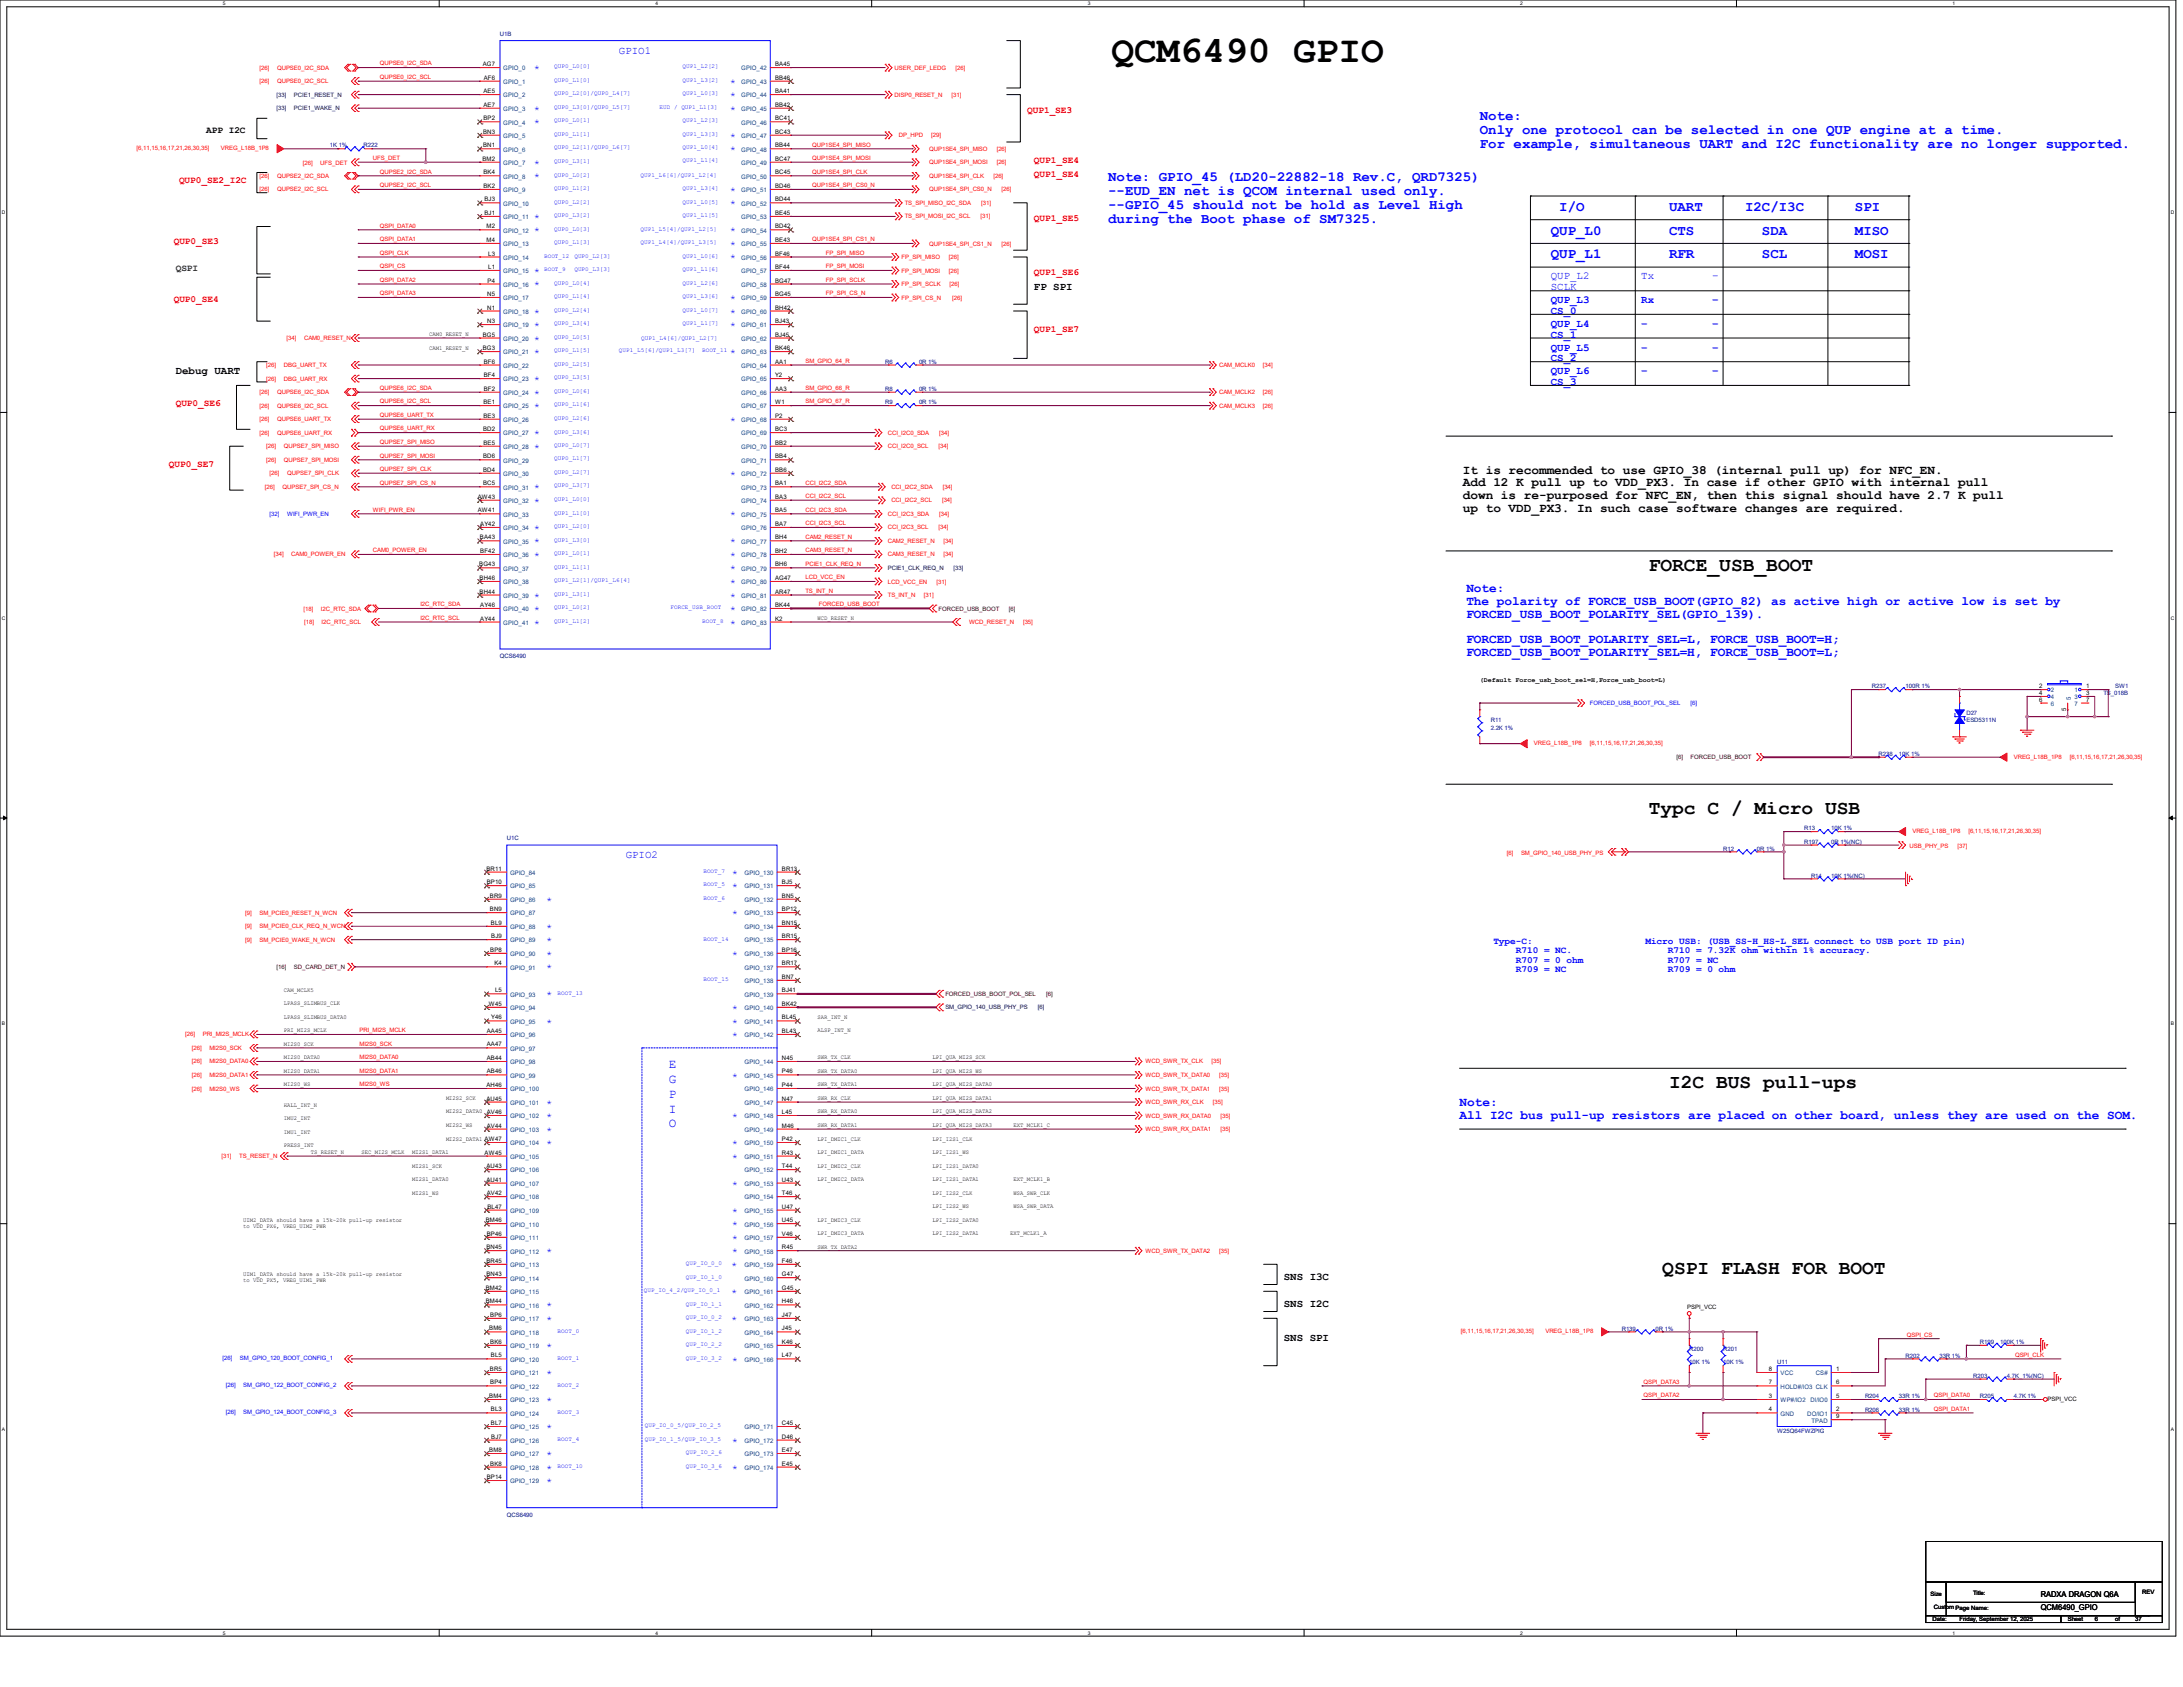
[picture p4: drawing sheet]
<svg xmlns="http://www.w3.org/2000/svg" width="558mm" height="431mm" viewBox="0 0 558 431" stroke-linecap="round" stroke-linejoin="round" font-family="sans-serif">
<defs><g id="words">
<text font-size="9.7" x="284.1" y="15.9">QCM6490 GPIO</text>
<g font-size="5">
<text x="421.4" y="145.8">FORCE_USB_BOOT</text>
<text x="421.4" y="208">Typc C / Micro USB</text>
<text x="426.6" y="278">I2C BUS pull-ups</text>
<text x="424.9" y="325.5">QSPI FLASH FOR BOOT</text>
</g>
<g font-size="3.6" fill="#00f">
<text x="378.2" y="30.6">Note:</text>
<text x="378.2" y="34.2">Only one protocol can be selected in one QUP engine at a time.</text>
<text x="378.2" y="37.8">For example, simultaneous UART and I2C functionality are no longer supported.</text>
<text x="283.3" y="46.2">Note: GPIO_45 (LD20-22882-18 Rev.C, QRD7325)</text>
<text x="283.3" y="49.8">--EUD_EN net is QCOM internal used only.</text>
<text x="283.3" y="53.4">--GPIO_45 should not be hold as Level High</text>
<text x="398.6" y="54">I/O</text>
<text x="426.6" y="54">UART</text>
<text x="446.1" y="54">I2C/I3C</text>
<text x="474.1" y="54">SPI</text>
<text x="283.3" y="57">during the Boot phase of SM7325.</text>
<text x="396.4" y="60">QUP_L0</text>
<text x="426.6" y="60">CTS</text>
<text x="450.4" y="60">SDA</text>
<text x="474.1" y="60">MISO</text>
<text x="396.4" y="66">QUP_L1</text>
<text x="426.6" y="66">RFR</text>
<text x="450.4" y="66">SCL</text>
<text x="474.1" y="66">MOSI</text>
</g>
<g font-size="3.3">
<text x="373.9" y="121">It is recommended to use GPIO_38 (internal pull up) for NFC_EN.</text>
<text x="373.9" y="124.3">Add 12 K pull up to VDD_PX3. In case if other GPIO with internal pull</text>
<text x="373.9" y="127.5">down is re-purposed for NFC_EN, then this signal should have 2.7 K pull</text>
<text x="373.9" y="130.8">up to VDD_PX3. In such case software changes are required.</text>
</g>
<g font-size="3.3" fill="#00f">
<text x="374.8" y="151.3">Note:</text>
<text x="374.8" y="154.5">The polarity of FORCE_USB_BOOT(GPIO_82) as active high or active low is set by</text>
<text x="374.8" y="157.8">FORCED_USB_BOOT_POLARITY_SEL(GPIO_139).</text>
<text x="374.8" y="164.3">FORCED_USB_BOOT_POLARITY_SEL=L, FORCE_USB_BOOT=H;</text>
<text x="374.8" y="167.6">FORCED_USB_BOOT_POLARITY_SEL=H, FORCE_USB_BOOT=L;</text>
<text x="171" y="272.8">E</text>
<text x="171" y="276.6">G</text>
<text x="171" y="280.5">P</text>
<text x="171" y="284.3">I</text>
<text x="373.1" y="282.5">Note:</text>
<text x="373.1" y="285.8">All I2C bus pull-up resistors are placed on other board, unless they are used on the SOM.</text>
<text x="171" y="288">O</text>
</g>
<g font-size="2.8" fill="#00f">
<text x="158.2" y="13.8">GPIO1</text>
<text x="136.4" y="18.5">*</text>
<text x="186.6" y="21.9">*</text>
<text x="136.4" y="28.8">*</text>
<text x="186.6" y="25.4">*</text>
<text x="186.6" y="28.8">*</text>
<text x="136.4" y="32.3">*</text>
<text x="186.6" y="35.7">*</text>
<text x="186.6" y="39.2">*</text>
<text x="136.4" y="42.6">*</text>
<text x="136.4" y="46.1">*</text>
<text x="186.6" y="49.5">*</text>
<text x="186.6" y="53">*</text>
<text x="136.4" y="56.4">*</text>
<text x="136.4" y="59.9">*</text>
<text x="186.6" y="59.9">*</text>
<text x="186.6" y="63.4">*</text>
<text x="136.4" y="70.3">*</text>
<text x="186.6" y="66.8">*</text>
<text x="396.4" y="71.3">QUP_L2</text>
<text x="419.5" y="71.3">Tx</text>
<text x="437.7" y="71.3">–</text>
<text x="136.4" y="73.7">*</text>
<text x="186.6" y="77.2">*</text>
<text x="396.4" y="77.5">QUP_L3</text>
<text x="396.4" y="74">SCLK</text>
<text x="419.5" y="77.5">Rx</text>
<text x="437.7" y="77.5">–</text>
<text x="136.4" y="80.6">*</text>
<text x="186.6" y="80.6">*</text>
<text x="396.4" y="80.2">CS_0</text>
<text x="396.4" y="83.5">QUP_L4</text>
<text x="419.5" y="83.5">–</text>
<text x="437.7" y="83.5">–</text>
<text x="136.4" y="84.1">*</text>
<text x="136.4" y="87.5">*</text>
<text x="186.6" y="84.1">*</text>
<text x="396.4" y="89.6">QUP_L5</text>
<text x="396.4" y="86.3">CS_1</text>
<text x="419.5" y="89.6">–</text>
<text x="437.7" y="89.6">–</text>
<text x="136.4" y="91">*</text>
<text x="186.6" y="91">*</text>
<text x="396.4" y="95.6">QUP_L6</text>
<text x="396.4" y="92.3">CS_2</text>
<text x="419.5" y="95.6">–</text>
<text x="437.7" y="95.6">–</text>
<text x="136.4" y="97.9">*</text>
<text x="136.4" y="101.3">*</text>
<text x="396.4" y="98.3">CS_3</text>
<text x="136.4" y="104.8">*</text>
<text x="136.4" y="111.7">*</text>
<text x="186.6" y="108.2">*</text>
<text x="136.4" y="115.2">*</text>
<text x="136.4" y="125.5">*</text>
<text x="186.6" y="122.1">*</text>
<text x="136.4" y="129">*</text>
<text x="136.4" y="135.9">*</text>
<text x="186.6" y="132.5">*</text>
<text x="136.4" y="139.4">*</text>
<text x="136.4" y="142.8">*</text>
<text x="186.6" y="139.4">*</text>
<text x="186.6" y="142.8">*</text>
<text x="186.6" y="146.3">*</text>
<text x="186.6" y="149.7">*</text>
<text x="136.4" y="153.2">*</text>
<text x="186.6" y="153.2">*</text>
<text x="136.4" y="156.6">*</text>
<text x="136.4" y="160.1">*</text>
<text x="186.6" y="156.6">*</text>
<text x="186.6" y="160.1">*</text>
<text x="159.9" y="219.3">GPIO2</text>
<text x="187.1" y="224">*</text>
<text x="187.1" y="227.5">*</text>
<text x="139.6" y="230.9">*</text>
<text x="139.6" y="237.8">*</text>
<text x="187.1" y="234.4">*</text>
<text x="139.6" y="241.3">*</text>
<text x="139.6" y="244.7">*</text>
<text x="187.1" y="244.7">*</text>
<text x="139.6" y="248.2">*</text>
<text x="139.6" y="255.1">*</text>
<text x="139.6" y="262">*</text>
<text x="187.1" y="258.5">*</text>
<text x="187.1" y="262">*</text>
<text x="187.1" y="265.4">*</text>
<text x="187.1" y="275.8">*</text>
<text x="139.6" y="282.7">*</text>
<text x="139.6" y="286.2">*</text>
<text x="187.1" y="286.2">*</text>
<text x="139.6" y="289.6">*</text>
<text x="139.6" y="293.1">*</text>
<text x="187.1" y="293.1">*</text>
<text x="187.1" y="296.5">*</text>
<text x="187.1" y="303.4">*</text>
<text x="187.1" y="310.3">*</text>
<text x="187.1" y="313.8">*</text>
<text x="187.1" y="317.2">*</text>
<text x="139.6" y="320.7">*</text>
<text x="187.1" y="320.7">*</text>
<text x="186.9" y="324.1">*</text>
<text x="139.6" y="334.5">*</text>
<text x="186.9" y="331.1">*</text>
<text x="139.6" y="338">*</text>
<text x="186.9" y="338">*</text>
<text x="139.6" y="344.9">*</text>
<text x="139.6" y="351.8">*</text>
<text x="187.1" y="348.4">*</text>
<text x="139.6" y="358.7">*</text>
<text x="139.6" y="365.6">*</text>
<text x="187.1" y="369.1">*</text>
<text x="139.6" y="372.5">*</text>
<text x="139.6" y="376">*</text>
<text x="187.1" y="376">*</text>
<text x="139.6" y="379.4">*</text>
</g>
<g font-size="2.8">
<text x="264.3" y="74">FP SPI</text>
<text x="44.9" y="95.6">Debug UART</text>
<text x="328.2" y="327.1">SNS I3C</text>
<text x="328.2" y="334">SNS I2C</text>
<text x="328.2" y="342.6">SNS SPI</text>
</g>
<g font-size="2.4" fill="#f00">
<text x="262.6" y="28.7">QUP1_SE3</text>
<text x="264.3" y="41.7">QUP1_SE4</text>
<text x="45.8" y="46.9">QUP0_SE2_I2C</text>
<text x="264.3" y="45.1">QUP1_SE4</text>
<text x="264.3" y="56.3">QUP1_SE5</text>
<text x="44.4" y="62.4">QUP0_SE3</text>
<text x="264.3" y="70.2">QUP1_SE6</text>
<text x="44.4" y="77.1">QUP0_SE4</text>
<text x="264.3" y="84.9">QUP1_SE7</text>
<text x="44.9" y="103.8">QUP0_SE6</text>
<text x="43.2" y="119.4">QUP0_SE7</text>
</g>
<text font-size="2.4" x="52.7" y="33.9">APP I2C</text>
<text font-size="2.4" fill="#007f00" x="44.9" y="69.3">QSPI</text>
<g font-size="2.4" fill="#00f">
<text x="381.7" y="241.2">Type-C:</text>
<text x="387.5" y="243.6">R710 = NC.</text>
<text x="387.5" y="246">R707 = 0 ohm</text>
<text x="420.6" y="241.2">Micro USB: (USB_SS-H_HS-L_SEL connect to USB port ID pin)</text>
<text x="426.3" y="243.6">R710 = 7.32K ohm within 1% accuracy.</text>
<text x="426.3" y="246">R707 = NC</text>
<text x="387.5" y="248.4">R709 = NC</text>
<text x="426.3" y="248.4">R709 = 0 ohm</text>
</g>
<g font-size="2">
<text x="521.6" y="408">RADXA DRAGON Q6A</text>
<text x="521.6" y="411.4">QCM6490_GPIO</text>
</g>
<text font-size="1.7" x="378.2" y="174.2">(Default Force_usb_boot_sel=H,Force_usb_boot=L)</text>
<g font-size="1.6">
<text x="123.4" y="16.9">AG7</text>
<text x="198.1" y="16.9">BA45</text>
<text x="123.6" y="23.8">AE5</text>
<text x="123.7" y="20.4">AF6</text>
<text x="198.1" y="20.4">BB46</text>
<text x="198.1" y="23.8">BA41</text>
<text x="123.6" y="27.3">AE7</text>
<text x="198.1" y="27.3">BB42</text>
<text x="123.5" y="34.2">BN3</text>
<text x="123.6" y="30.7">BP2</text>
<text x="198.1" y="30.7">BC41</text>
<text x="198.1" y="34.2">BC43</text>
<text x="123.3" y="41.1">BM2</text>
<text x="123.5" y="37.6">BN1</text>
<text x="198.1" y="37.6">BB44</text>
<text x="198.1" y="41.1">BC47</text>
<text x="123.6" y="44.5">BK4</text>
<text x="198.1" y="44.5">BC45</text>
<text x="123.6" y="48">BK2</text>
<text x="123.8" y="51.4">BJ3</text>
<text x="198.1" y="48">BD46</text>
<text x="198.1" y="51.4">BD44</text>
<text x="123.8" y="54.9">BJ1</text>
<text x="124.4" y="58.3">M2</text>
<text x="198.1" y="54.9">BE45</text>
<text x="198.1" y="58.3">BD42</text>
<text x="124.4" y="61.8">M4</text>
<text x="124.8" y="65.3">L3</text>
<text x="198.1" y="61.8">BE43</text>
<text x="198.1" y="65.3">BF46</text>
<text x="124.8" y="68.7">L1</text>
<text x="198.1" y="68.7">BF44</text>
<text x="124.5" y="75.6">N5</text>
<text x="124.6" y="72.2">P4</text>
<text x="198.1" y="72.2">BG47</text>
<text x="198.1" y="75.6">BG45</text>
<text x="124.5" y="79.1">N1</text>
<text x="124.5" y="82.5">N3</text>
<text x="198.1" y="79.1">BH42</text>
<text x="198.1" y="82.5">BJ43</text>
<text x="123.4" y="86">BG5</text>
<text x="123.4" y="89.4">BG3</text>
<text x="198.1" y="86">BJ45</text>
<text x="198.1" y="89.4">BK46</text>
<text x="123.7" y="92.9">BF6</text>
<text x="198.1" y="92.9">AA1</text>
<text x="123.7" y="96.3">BF4</text>
<text x="123.7" y="99.8">BF2</text>
<text x="198.1" y="96.3">Y2</text>
<text x="198.1" y="99.8">AA3</text>
<text x="123.6" y="103.3">BE1</text>
<text x="123.6" y="106.7">BE3</text>
<text x="198.1" y="103.3">W1</text>
<text x="198.1" y="106.7">P2</text>
<text x="123.5" y="110.2">BD2</text>
<text x="123.6" y="113.6">BE5</text>
<text x="198.1" y="110.2">BC3</text>
<text x="198.1" y="113.6">BB2</text>
<text x="123.5" y="117.1">BD6</text>
<text x="198.1" y="117.1">BB4</text>
<text x="123.5" y="120.5">BD4</text>
<text x="123.5" y="124">BC5</text>
<text x="198.1" y="120.5">BB6</text>
<text x="198.1" y="124">BA1</text>
<text x="122.1" y="127.4">AW43</text>
<text x="122.1" y="130.9">AW41</text>
<text x="198.1" y="127.4">BA3</text>
<text x="198.1" y="130.9">BA5</text>
<text x="122.7" y="137.8">BA43</text>
<text x="122.8" y="134.4">AY42</text>
<text x="198.1" y="134.4">BA7</text>
<text x="198.1" y="137.8">BH4</text>
<text x="122.8" y="141.3">BF42</text>
<text x="198.1" y="141.3">BH2</text>
<text x="122.5" y="144.7">BG43</text>
<text x="122.6" y="148.2">BH46</text>
<text x="198.1" y="144.7">BH6</text>
<text x="198.1" y="148.2">AG47</text>
<text x="122.6" y="151.6">BH44</text>
<text x="122.8" y="155.1">AY46</text>
<text x="198.1" y="151.6">AR47</text>
<text x="198.1" y="155.1">BK44</text>
<text x="122.8" y="158.5">AY44</text>
<text x="198.1" y="158.5">K2</text>
<text x="521.3" y="175.8">2</text>
<text x="521.3" y="177.5">4</text>
<text x="521.3" y="179.2">6</text>
<text x="533.2" y="175.8">1</text>
<text x="533.2" y="177.5">3</text>
<text x="533.2" y="179.2">7</text>
<text x="528.2" y="181.7" transform="rotate(-90 528.2 181.7)">5</text>
<text x="124.3" y="222.4">BR11</text>
<text x="124.4" y="225.9">BP10</text>
<text x="199.9" y="222.4">BR13</text>
<text x="199.9" y="225.9">BJ5</text>
<text x="125.2" y="229.4">BR9</text>
<text x="125.2" y="232.8">BN9</text>
<text x="199.9" y="229.4">BN5</text>
<text x="199.9" y="232.8">BP12</text>
<text x="125.5" y="236.3">BL9</text>
<text x="125.6" y="239.7">BJ9</text>
<text x="199.9" y="236.3">BN15</text>
<text x="199.9" y="239.7">BR15</text>
<text x="125.3" y="243.2">BP8</text>
<text x="199.9" y="243.2">BP16</text>
<text x="126.4" y="246.6">K4</text>
<text x="199.9" y="246.6">BR17</text>
<text x="199.9" y="250.1">BN7</text>
<text x="124.9" y="257">W45</text>
<text x="126.5" y="253.5">L5</text>
<text x="199.9" y="253.5">BJ41</text>
<text x="199.9" y="257">BK42</text>
<text x="124.4" y="263.9">AA45</text>
<text x="125.6" y="260.4">Y46</text>
<text x="199.9" y="260.4">BL45</text>
<text x="199.9" y="263.9">BL43</text>
<text x="124.4" y="267.3">AA47</text>
<text x="124.4" y="270.8">AB44</text>
<text x="124.4" y="274.2">AB46</text>
<text x="199.9" y="270.8">N45</text>
<text x="199.9" y="274.2">P46</text>
<text x="124.3" y="281.2">AU45</text>
<text x="124.3" y="277.7">AH46</text>
<text x="199.9" y="277.7">P44</text>
<text x="199.9" y="281.2">N47</text>
<text x="124.4" y="284.6">AV46</text>
<text x="199.9" y="284.6">L45</text>
<text x="124.4" y="288.1">AV44</text>
<text x="199.9" y="288.1">M46</text>
<text x="199.9" y="291.5">P42</text>
<text x="123.9" y="295">AW45</text>
<text x="124.3" y="298.4">AU43</text>
<text x="199.9" y="295">R43</text>
<text x="199.9" y="298.4">T44</text>
<text x="124.3" y="301.9">AU41</text>
<text x="124.4" y="305.3">AV42</text>
<text x="199.9" y="301.9">U43</text>
<text x="199.9" y="305.3">T46</text>
<text x="124.6" y="308.8">BL47</text>
<text x="199.9" y="308.8">U47</text>
<text x="124.2" y="312.2">BM46</text>
<text x="124.4" y="315.7">BP46</text>
<text x="199.9" y="312.2">U45</text>
<text x="199.9" y="315.7">V46</text>
<text x="124.3" y="319.2">BN45</text>
<text x="124.3" y="322.6">BR45</text>
<text x="199.9" y="319.2">R45</text>
<text x="199.9" y="322.6">F46</text>
<text x="124.2" y="329.5">BM42</text>
<text x="124.3" y="326.1">BN43</text>
<text x="199.9" y="326.1">G47</text>
<text x="199.9" y="329.5">G45</text>
<text x="124.2" y="333">BM44</text>
<text x="199.9" y="333">H46</text>
<text x="125.1" y="339.9">BM6</text>
<text x="125.3" y="336.4">BP6</text>
<text x="199.9" y="336.4">J47</text>
<text x="199.9" y="339.9">J45</text>
<text x="125.3" y="343.3">BK6</text>
<text x="125.5" y="346.8">BL5</text>
<text x="199.9" y="343.3">K46</text>
<text x="199.9" y="346.8">L47</text>
<text x="125.2" y="350.3">BR5</text>
<text x="125.3" y="353.7">BP4</text>
<text x="452.2" y="353.7">7</text>
<text x="452.2" y="350.3">8</text>
<text x="469.3" y="350.3">1</text>
<text x="469.3" y="353.7">6</text>
<text x="125.1" y="357.2">BM4</text>
<text x="452.2" y="357.2">3</text>
<text x="469.3" y="357.2">5</text>
<text x="125.5" y="360.6">BL3</text>
<text x="125.5" y="364.1">BL7</text>
<text x="199.9" y="364.1">C45</text>
<text x="452.2" y="360.6">4</text>
<text x="469.3" y="360.6">2</text>
<text x="469.3" y="362.3">9</text>
<text x="125.1" y="371">BM8</text>
<text x="125.6" y="367.5">BJ7</text>
<text x="199.9" y="367.5">D46</text>
<text x="199.9" y="371">E47</text>
<text x="124.4" y="377.9">BP14</text>
<text x="125.3" y="374.4">BK8</text>
<text x="199.9" y="374.4">E45</text>
</g>
<g font-size="1.6" fill="#003f7f">
<text x="128.7" y="18">GPIO_0</text>
<text x="189.5" y="18">GPIO_42</text>
<text x="128.7" y="21.5">GPIO_1</text>
<text x="189.5" y="21.5">GPIO_43</text>
<text x="128.7" y="24.9">GPIO_2</text>
<text x="128.7" y="28.4">GPIO_3</text>
<text x="189.5" y="24.9">GPIO_44</text>
<text x="189.5" y="28.4">GPIO_45</text>
<text x="128.7" y="31.8">GPIO_4</text>
<text x="128.7" y="35.3">GPIO_5</text>
<text x="189.5" y="31.8">GPIO_46</text>
<text x="189.5" y="35.3">GPIO_47</text>
<text x="128.7" y="38.7">GPIO_6</text>
<text x="189.5" y="38.7">GPIO_48</text>
<text x="128.7" y="42.2">GPIO_7</text>
<text x="128.7" y="45.6">GPIO_8</text>
<text x="189.5" y="42.2">GPIO_49</text>
<text x="189.5" y="45.6">GPIO_50</text>
<text x="128.7" y="52.5">GPIO_10</text>
<text x="128.7" y="49.1">GPIO_9</text>
<text x="189.5" y="49.1">GPIO_51</text>
<text x="189.5" y="52.5">GPIO_52</text>
<text x="128.7" y="56">GPIO_11</text>
<text x="128.7" y="59.4">GPIO_12</text>
<text x="189.5" y="56">GPIO_53</text>
<text x="189.5" y="59.4">GPIO_54</text>
<text x="128.7" y="62.9">GPIO_13</text>
<text x="189.5" y="62.9">GPIO_55</text>
<text x="128.7" y="66.4">GPIO_14</text>
<text x="128.7" y="69.8">GPIO_15</text>
<text x="189.5" y="66.4">GPIO_56</text>
<text x="189.5" y="69.8">GPIO_57</text>
<text x="128.7" y="73.3">GPIO_16</text>
<text x="128.7" y="76.7">GPIO_17</text>
<text x="189.5" y="73.3">GPIO_58</text>
<text x="189.5" y="76.7">GPIO_59</text>
<text x="128.7" y="80.2">GPIO_18</text>
<text x="128.7" y="83.6">GPIO_19</text>
<text x="189.5" y="80.2">GPIO_60</text>
<text x="189.5" y="83.6">GPIO_61</text>
<text x="128.7" y="87.1">GPIO_20</text>
<text x="189.5" y="87.1">GPIO_62</text>
<text x="128.7" y="90.6">GPIO_21</text>
<text x="128.7" y="94">GPIO_22</text>
<text x="189.5" y="90.6">GPIO_63</text>
<text x="189.5" y="94">GPIO_64</text>
<text x="128.7" y="97.5">GPIO_23</text>
<text x="128.7" y="100.9">GPIO_24</text>
<text x="189.5" y="97.5">GPIO_65</text>
<text x="189.5" y="100.9">GPIO_66</text>
<text x="128.7" y="104.4">GPIO_25</text>
<text x="128.7" y="107.8">GPIO_26</text>
<text x="189.5" y="104.4">GPIO_67</text>
<text x="189.5" y="107.8">GPIO_68</text>
<text x="128.7" y="111.3">GPIO_27</text>
<text x="189.5" y="111.3">GPIO_69</text>
<text x="128.7" y="114.7">GPIO_28</text>
<text x="128.7" y="118.2">GPIO_29</text>
<text x="189.5" y="114.7">GPIO_70</text>
<text x="189.5" y="118.2">GPIO_71</text>
<text x="128.7" y="121.6">GPIO_30</text>
<text x="128.7" y="125.1">GPIO_31</text>
<text x="189.5" y="121.6">GPIO_72</text>
<text x="189.5" y="125.1">GPIO_73</text>
<text x="128.7" y="128.5">GPIO_32</text>
<text x="128.7" y="132">GPIO_33</text>
<text x="189.5" y="128.5">GPIO_74</text>
<text x="189.5" y="132">GPIO_75</text>
<text x="128.7" y="135.5">GPIO_34</text>
<text x="189.5" y="135.5">GPIO_76</text>
<text x="128.7" y="138.9">GPIO_35</text>
<text x="128.7" y="142.4">GPIO_36</text>
<text x="189.5" y="138.9">GPIO_77</text>
<text x="189.5" y="142.4">GPIO_78</text>
<text x="128.7" y="145.8">GPIO_37</text>
<text x="128.7" y="149.3">GPIO_38</text>
<text x="189.5" y="145.8">GPIO_79</text>
<text x="189.5" y="149.3">GPIO_80</text>
<text x="128.7" y="152.7">GPIO_39</text>
<text x="189.5" y="152.7">GPIO_81</text>
<text x="128.7" y="156.2">GPIO_40</text>
<text x="128.7" y="159.6">GPIO_41</text>
<text x="189.5" y="156.2">GPIO_82</text>
<text x="189.5" y="159.6">GPIO_83</text>
<text x="524.2" y="176.9">2</text>
<text x="524.2" y="178.6">4</text>
<text x="529.3" y="178.8" transform="rotate(-90 529.3 178.8)">5</text>
<text x="530.3" y="176.9">1</text>
<text x="530.3" y="178.6">3</text>
<text x="524.2" y="180.3">6</text>
<text x="530.3" y="180.3">7</text>
<text x="130.4" y="223.5">GPIO_84</text>
<text x="130.4" y="227">GPIO_85</text>
<text x="190.3" y="223.5">GPIO_130</text>
<text x="190.3" y="227">GPIO_131</text>
<text x="130.4" y="230.5">GPIO_86</text>
<text x="130.4" y="233.9">GPIO_87</text>
<text x="190.3" y="230.5">GPIO_132</text>
<text x="190.3" y="233.9">GPIO_133</text>
<text x="130.4" y="237.4">GPIO_88</text>
<text x="190.3" y="237.4">GPIO_134</text>
<text x="130.4" y="240.8">GPIO_89</text>
<text x="130.4" y="244.3">GPIO_90</text>
<text x="190.3" y="240.8">GPIO_135</text>
<text x="190.3" y="244.3">GPIO_136</text>
<text x="130.4" y="247.7">GPIO_91</text>
<text x="190.3" y="247.7">GPIO_137</text>
<text x="190.3" y="251.2">GPIO_138</text>
<text x="130.4" y="254.6">GPIO_93</text>
<text x="190.3" y="254.6">GPIO_139</text>
<text x="130.4" y="258.1">GPIO_94</text>
<text x="130.4" y="261.5">GPIO_95</text>
<text x="190.3" y="258.1">GPIO_140</text>
<text x="190.3" y="261.5">GPIO_141</text>
<text x="130.4" y="265">GPIO_96</text>
<text x="130.4" y="268.4">GPIO_97</text>
<text x="190.3" y="265">GPIO_142</text>
<text x="130.4" y="271.9">GPIO_98</text>
<text x="130.4" y="275.3">GPIO_99</text>
<text x="190.3" y="271.9">GPIO_144</text>
<text x="190.3" y="275.3">GPIO_145</text>
<text x="130.4" y="278.8">GPIO_100</text>
<text x="190.3" y="278.8">GPIO_146</text>
<text x="130.4" y="282.3">GPIO_101</text>
<text x="130.4" y="285.7">GPIO_102</text>
<text x="190.3" y="282.3">GPIO_147</text>
<text x="190.3" y="285.7">GPIO_148</text>
<text x="130.4" y="289.2">GPIO_103</text>
<text x="130.4" y="292.6">GPIO_104</text>
<text x="190.3" y="289.2">GPIO_149</text>
<text x="190.3" y="292.6">GPIO_150</text>
<text x="130.4" y="296.1">GPIO_105</text>
<text x="130.4" y="299.5">GPIO_106</text>
<text x="190.3" y="296.1">GPIO_151</text>
<text x="190.3" y="299.5">GPIO_152</text>
<text x="130.4" y="303">GPIO_107</text>
<text x="190.3" y="303">GPIO_153</text>
<text x="130.4" y="306.5">GPIO_108</text>
<text x="130.4" y="309.9">GPIO_109</text>
<text x="190.3" y="306.5">GPIO_154</text>
<text x="190.3" y="309.9">GPIO_155</text>
<text x="130.4" y="313.4">GPIO_110</text>
<text x="130.4" y="316.8">GPIO_111</text>
<text x="190.3" y="313.4">GPIO_156</text>
<text x="190.3" y="316.8">GPIO_157</text>
<text x="130.4" y="320.3">GPIO_112</text>
<text x="130.4" y="323.7">GPIO_113</text>
<text x="190.3" y="320.3">GPIO_158</text>
<text x="190.3" y="323.7">GPIO_159</text>
<text x="130.4" y="327.2">GPIO_114</text>
<text x="190.3" y="327.2">GPIO_160</text>
<text x="130.4" y="330.6">GPIO_115</text>
<text x="130.4" y="334.1">GPIO_116</text>
<text x="190.3" y="330.6">GPIO_161</text>
<text x="190.3" y="334.1">GPIO_162</text>
<text x="130.4" y="337.5">GPIO_117</text>
<text x="130.4" y="341">GPIO_118</text>
<text x="190.3" y="337.5">GPIO_163</text>
<text x="190.3" y="341">GPIO_164</text>
<text x="130.4" y="344.4">GPIO_119</text>
<text x="130.4" y="347.9">GPIO_120</text>
<text x="190.3" y="344.4">GPIO_165</text>
<text x="190.3" y="347.9">GPIO_166</text>
<text x="130.4" y="351.4">GPIO_121</text>
<text x="455.1" y="351.4">VCC</text>
<text x="464.1" y="351.4">CS#</text>
<text x="130.4" y="354.8">GPIO_122</text>
<text x="130.4" y="358.3">GPIO_123</text>
<text x="455.1" y="358.3">WP#/IO2</text>
<text x="455.1" y="354.8">HOLD#/IO3 CLK</text>
<text x="462.8" y="358.3">DI/IO0</text>
<text x="130.4" y="361.7">GPIO_124</text>
<text x="130.4" y="365.2">GPIO_125</text>
<text x="190.3" y="365.2">GPIO_171</text>
<text x="455.1" y="361.7">GND</text>
<text x="461.9" y="361.7">DO/IO1</text>
<text x="463" y="363.4">TPAD</text>
<text x="130.4" y="368.6">GPIO_126</text>
<text x="190.3" y="368.6">GPIO_172</text>
<text x="130.4" y="372.1">GPIO_127</text>
<text x="130.4" y="375.5">GPIO_128</text>
<text x="190.3" y="372.1">GPIO_173</text>
<text x="190.3" y="375.5">GPIO_174</text>
<text x="130.4" y="379">GPIO_129</text>
</g>
<g font-size="1.5" fill="#00007f">
<text x="127.8" y="9.2">U1B</text>
<text x="84.3" y="37.7">1K 1%</text>
<text x="92.9" y="37.7">R222</text>
<text x="226.3" y="93">R6</text>
<text x="234.9" y="93">0R 1%</text>
<text x="226.3" y="99.9">R8</text>
<text x="234.9" y="99.9">0R 1%</text>
<text x="226.3" y="103.3">R9</text>
<text x="234.9" y="103.3">0R 1%</text>
<text x="127.8" y="168.2">QCS6490</text>
<text x="478.5" y="175.9">R237</text>
<text x="487.1" y="175.9">100R 1%</text>
<text x="537.7" y="177.6">TS_018B</text>
<text x="540.6" y="175.9">SW1</text>
<text x="381" y="184.5">R11</text>
<text x="502.6" y="182.8">D27</text>
<text x="502.6" y="184.5">ESD5311N</text>
<text x="381" y="186.6">2.2K 1%</text>
<text x="480.2" y="193.1">R238</text>
<text x="485.4" y="193.1">10K 1%</text>
<text x="129.5" y="214.7">U1C</text>
<text x="461.2" y="212.1">R13</text>
<text x="461.2" y="215.6">R197</text>
<text x="468.1" y="212.1">10K 1%</text>
<text x="468.1" y="215.6">0R 1%(NC)</text>
<text x="440.4" y="217.3">R12</text>
<text x="449.1" y="217.3">0R 1%</text>
<text x="462.9" y="224.2">R14</text>
<text x="468.1" y="224.2">10K 1%(NC)</text>
<text x="414.5" y="339.9">R139</text>
<text x="423.2" y="339.9">0R 1%</text>
<text x="431.8" y="345.1">R200</text>
<text x="440.4" y="345.1">R201</text>
<text x="487.1" y="346.8">R202</text>
<text x="495.7" y="346.8">33R 1%</text>
<text x="506.1" y="343.4">R199</text>
<text x="511.3" y="343.4">100K 1%</text>
<text x="431.8" y="348.6">10K 1%</text>
<text x="440.4" y="348.6">10K 1%</text>
<text x="454.3" y="348.6">U11</text>
<text x="504.4" y="352">R203</text>
<text x="513" y="352">4.7K_1%(NC)</text>
<text x="476.7" y="357.2">R204</text>
<text x="485.4" y="357.2">33R 1%</text>
<text x="506.1" y="357.2">R205</text>
<text x="514.7" y="357.2">4.7K 1%</text>
<text x="476.7" y="360.7">R206</text>
<text x="485.4" y="360.7">33R 1%</text>
<text x="454.3" y="366">W25Q64FWZPIG</text>
<text x="129.5" y="387.6">QCS6490</text>
</g>
<g font-size="1.5" fill="#f00">
<text x="66.3" y="17.8">[26]</text>
<text x="70.8" y="17.8">QUPSE0_I2C_SDA</text>
<text x="97.1" y="16.7">QUPSE0_I2C_SDA</text>
<text x="228.7" y="17.8">USER_DEF_LEDG</text>
<text x="244.2" y="17.8">[26]</text>
<text x="66.3" y="21.3">[26]</text>
<text x="70.8" y="21.3">QUPSE0_I2C_SCL</text>
<text x="97.1" y="20.2">QUPSE0_I2C_SCL</text>
<text x="228.7" y="24.7">DISP0_RESET_N</text>
<text x="243.2" y="24.7">[31]</text>
<text x="229.7" y="34.9">DP_HPD</text>
<text x="238" y="34.9">[29]</text>
<text x="34.9" y="38.4">[6,11,15,16,17,21,26,30,35]</text>
<text x="56.5" y="38.4">VREG_L18B_1P8</text>
<text x="95.3" y="40.9">UFS_DET</text>
<text x="207.6" y="37.5">QUP1SE4_SPI_MISO</text>
<text x="207.6" y="40.9">QUP1SE4_SPI_MOSI</text>
<text x="237.5" y="38.5">QUP1SE4_SPI_MISO</text>
<text x="237.5" y="42">QUP1SE4_SPI_MOSI</text>
<text x="254.8" y="38.5">[26]</text>
<text x="254.8" y="42">[26]</text>
<text x="66.3" y="45.5">[26]</text>
<text x="70.8" y="45.5">QUPSE2_I2C_SDA</text>
<text x="77.4" y="42.2">[26]</text>
<text x="81.9" y="42.2">UFS_DET</text>
<text x="97.1" y="44.4">QUPSE2_I2C_SDA</text>
<text x="97.1" y="47.8">QUPSE2_I2C_SCL</text>
<text x="207.6" y="44.4">QUP1SE4_SPI_CLK</text>
<text x="207.6" y="47.8">QUP1SE4_SPI_CS0_N</text>
<text x="237.5" y="45.5">QUP1SE4_SPI_CLK</text>
<text x="253.9" y="45.5">[26]</text>
<text x="66.3" y="48.9">[26]</text>
<text x="70.8" y="48.9">QUPSE2_I2C_SCL</text>
<text x="231.3" y="52.4">TS_SPI_MISO_I2C_SDA</text>
<text x="237.5" y="48.9">QUP1SE4_SPI_CS0_N</text>
<text x="250.8" y="52.4">[31]</text>
<text x="256" y="48.9">[26]</text>
<text x="97.1" y="58.2">QSPI_DATA0</text>
<text x="231.3" y="55.8">TS_SPI_MOSI_I2C_SCL</text>
<text x="250.6" y="55.8">[31]</text>
<text x="97.1" y="61.6">QSPI_DATA1</text>
<text x="97.1" y="65.1">QSPI_CLK</text>
<text x="207.6" y="61.6">QUP1SE4_SPI_CS1_N</text>
<text x="211.1" y="65.1">FP_SPI_MISO</text>
<text x="237.5" y="62.7">QUP1SE4_SPI_CS1_N</text>
<text x="256" y="62.7">[26]</text>
<text x="97.1" y="68.5">QSPI_CS</text>
<text x="211.1" y="68.5">FP_SPI_MOSI</text>
<text x="230.4" y="66.2">FP_SPI_MISO</text>
<text x="230.4" y="69.6">FP_SPI_MOSI</text>
<text x="242.5" y="66.2">[26]</text>
<text x="242.5" y="69.6">[26]</text>
<text x="97.1" y="72">QSPI_DATA2</text>
<text x="97.1" y="75.4">QSPI_DATA3</text>
<text x="211.1" y="72">FP_SPI_SCLK</text>
<text x="211.1" y="75.4">FP_SPI_CS_N</text>
<text x="230.4" y="73.1">FP_SPI_SCLK</text>
<text x="230.4" y="76.5">FP_SPI_CS_N</text>
<text x="242.7" y="73.1">[26]</text>
<text x="243.4" y="76.5">[26]</text>
<text x="73.2" y="86.9">[34]</text>
<text x="77.7" y="86.9">CAM0_RESET_N</text>
<text x="68.1" y="93.8">[26]</text>
<text x="72.6" y="93.8">DBG_UART_TX</text>
<text x="205.9" y="92.7">SM_GPIO_64_R</text>
<text x="311.6" y="93.8">CAM_MCLK0</text>
<text x="322.8" y="93.8">[34]</text>
<text x="66.3" y="100.7">[26]</text>
<text x="68.1" y="97.3">[26]</text>
<text x="70.8" y="100.7">QUPSE6_I2C_SDA</text>
<text x="72.6" y="97.3">DBG_UART_RX</text>
<text x="97.1" y="99.7">QUPSE6_I2C_SDA</text>
<text x="205.9" y="99.7">SM_GPIO_66_R</text>
<text x="311.6" y="100.7">CAM_MCLK2</text>
<text x="322.8" y="100.7">[26]</text>
<text x="66.3" y="107.6">[26]</text>
<text x="66.3" y="104.2">[26]</text>
<text x="70.8" y="104.2">QUPSE6_I2C_SCL</text>
<text x="70.8" y="107.6">QUPSE6_UART_TX</text>
<text x="97.1" y="103.1">QUPSE6_I2C_SCL</text>
<text x="97.1" y="106.6">QUPSE6_UART_TX</text>
<text x="205.9" y="103.1">SM_GPIO_67_R</text>
<text x="311.6" y="104.2">CAM_MCLK3</text>
<text x="322.8" y="104.2">[26]</text>
<text x="66.3" y="111.1">[26]</text>
<text x="70.8" y="111.1">QUPSE6_UART_RX</text>
<text x="97.1" y="113.5">QUPSE7_SPI_MISO</text>
<text x="97.1" y="110">QUPSE6_UART_RX</text>
<text x="226.9" y="111.1">CCI_I2C0_SDA</text>
<text x="240.1" y="111.1">[34]</text>
<text x="68.1" y="114.6">[26]</text>
<text x="68.1" y="118">[26]</text>
<text x="72.6" y="114.6">QUPSE7_SPI_MISO</text>
<text x="72.6" y="118">QUPSE7_SPI_MOSI</text>
<text x="97.1" y="116.9">QUPSE7_SPI_MOSI</text>
<text x="226.9" y="114.6">CCI_I2C0_SCL</text>
<text x="239.9" y="114.6">[34]</text>
<text x="67.7" y="124.9">[26]</text>
<text x="68.9" y="121.5">[26]</text>
<text x="72.2" y="124.9">QUPSE7_SPI_CS_N</text>
<text x="73.4" y="121.5">QUPSE7_SPI_CLK</text>
<text x="97.1" y="120.4">QUPSE7_SPI_CLK</text>
<text x="97.1" y="123.8">QUPSE7_SPI_CS_N</text>
<text x="205.9" y="123.8">CCI_I2C2_SDA</text>
<text x="227.8" y="124.9">CCI_I2C2_SDA</text>
<text x="241" y="124.9">[34]</text>
<text x="95.3" y="130.7">WIFI_PWR_EN</text>
<text x="205.9" y="127.3">CCI_I2C2_SCL</text>
<text x="205.9" y="130.7">CCI_I2C3_SDA</text>
<text x="226.9" y="131.8">CCI_I2C3_SDA</text>
<text x="227.8" y="128.4">CCI_I2C2_SCL</text>
<text x="240.1" y="131.8">[34]</text>
<text x="240.8" y="128.4">[34]</text>
<text x="205.9" y="137.6">CAM2_RESET_N</text>
<text x="205.9" y="134.2">CCI_I2C3_SCL</text>
<text x="226.9" y="135.3">CCI_I2C3_SCL</text>
<text x="239.9" y="135.3">[34]</text>
<text x="70" y="142.2">[34]</text>
<text x="74.5" y="142.2">CAM0_POWER_EN</text>
<text x="95.3" y="141.1">CAM0_POWER_EN</text>
<text x="205.9" y="141.1">CAM3_RESET_N</text>
<text x="226.9" y="138.7">CAM2_RESET_N</text>
<text x="226.9" y="142.2">CAM3_RESET_N</text>
<text x="241.1" y="138.7">[34]</text>
<text x="241.1" y="142.2">[34]</text>
<text x="205.9" y="144.5">PCIE1_CLK_REQ_N</text>
<text x="205.9" y="148">LCD_VCC_EN</text>
<text x="226.9" y="149.1">LCD_VCC_EN</text>
<text x="239.4" y="149.1">[31]</text>
<text x="77.6" y="156">[18]</text>
<text x="82" y="156">I2C_RTC_SDA</text>
<text x="107.4" y="154.9">I2C_RTC_SDA</text>
<text x="205.9" y="151.5">TS_INT_N</text>
<text x="209.3" y="154.9">FORCED_USB_BOOT</text>
<text x="226.9" y="152.5">TS_INT_N</text>
<text x="236.1" y="152.5">[31]</text>
<text x="77.7" y="159.4">[18]</text>
<text x="82.2" y="159.4">I2C_RTC_SCL</text>
<text x="107.4" y="158.4">I2C_RTC_SCL</text>
<text x="247.7" y="159.4">WCD_RESET_N</text>
<text x="261.5" y="159.4">[35]</text>
<text x="392.1" y="190.4">VREG_L18B_1P8</text>
<text x="406.4" y="190.4">[6,11,15,16,17,21,26,30,35]</text>
<text x="514.7" y="193.8">VREG_L18B_1P8</text>
<text x="529" y="193.8">[6,11,15,16,17,21,26,30,35]</text>
<text x="488.8" y="212.8">VREG_L18B_1P8</text>
<text x="503.1" y="212.8">[6,11,15,16,17,21,26,30,35]</text>
<text x="385.2" y="218.4">[6]</text>
<text x="388.8" y="218.4">SM_GPIO_140_USB_PHY_PS</text>
<text x="488.1" y="216.6">USB_PHY_PS</text>
<text x="500.4" y="216.6">[37]</text>
<text x="62.7" y="233.7">[9]</text>
<text x="66.3" y="233.7">SM_PCIE0_RESET_N_WCN</text>
<text x="62.7" y="237.2">[9]</text>
<text x="66.3" y="237.2">SM_PCIE0_CLK_REQ_N_WCN</text>
<text x="62.7" y="240.6">[9]</text>
<text x="66.3" y="240.6">SM_PCIE0_WAKE_N_WCN</text>
<text x="91.9" y="263.7">PRI_MI2S_MCLK</text>
<text x="47.3" y="264.8">[26]</text>
<text x="49.1" y="268.3">[26]</text>
<text x="51.8" y="264.8">PRI_MI2S_MCLK</text>
<text x="53.6" y="268.3">MI2S0_SCK</text>
<text x="91.9" y="267.2">MI2S0_SCK</text>
<text x="49.1" y="271.7">[26]</text>
<text x="49.1" y="275.2">[26]</text>
<text x="53.6" y="271.7">MI2S0_DATA0</text>
<text x="53.6" y="275.2">MI2S0_DATA1</text>
<text x="91.9" y="270.6">MI2S0_DATA0</text>
<text x="91.9" y="274.1">MI2S0_DATA1</text>
<text x="292.8" y="271.7">WCD_SWR_TX_CLK</text>
<text x="292.8" y="275.2">WCD_SWR_TX_DATA0</text>
<text x="309.7" y="271.7">[35]</text>
<text x="311.6" y="275.2">[35]</text>
<text x="49.1" y="278.6">[26]</text>
<text x="53.6" y="278.6">MI2S0_WS</text>
<text x="91.9" y="277.5">MI2S0_WS</text>
<text x="292.8" y="278.6">WCD_SWR_TX_DATA1</text>
<text x="311.6" y="278.6">[35]</text>
<text x="292.8" y="282.1">WCD_SWR_RX_CLK</text>
<text x="292.8" y="285.5">WCD_SWR_RX_DATA0</text>
<text x="310" y="282.1">[35]</text>
<text x="312" y="285.5">[35]</text>
<text x="292.8" y="289">WCD_SWR_RX_DATA1</text>
<text x="312" y="289">[35]</text>
<text x="56.6" y="295.9">[31]</text>
<text x="61.2" y="295.9">TS_RESET_N</text>
<text x="292.8" y="320.1">WCD_SWR_TX_DATA2</text>
<text x="311.6" y="320.1">[35]</text>
<text x="373.4" y="340.6">[6,11,15,16,17,21,26,30,35]</text>
<text x="395" y="340.6">VREG_L18B_1P8</text>
<text x="487.4" y="341.5">QSPI_CS</text>
<text x="515.1" y="346.6">QSPI_CLK</text>
<text x="420.1" y="353.5">QSPI_DATA3</text>
<text x="420.1" y="357">QSPI_DATA2</text>
<text x="494.3" y="357">QSPI_DATA0</text>
<text x="494.3" y="360.4">QSPI_DATA1</text>
</g>
<g font-size="1.5" fill="#00f">
<text x="141.6" y="17.5">QUP0_L0[0]</text>
<text x="174.5" y="17.5">QUP1_L2[2]</text>
<text x="141.6" y="20.9">QUP0_L1[0]</text>
<text x="174.5" y="20.9">QUP1_L3[2]</text>
<text x="141.6" y="24.4">QUP0_L2[0]/QUP0_L4[7]</text>
<text x="141.6" y="27.9">QUP0_L3[0]/QUP0_L5[7]</text>
<text x="168.6" y="27.9">EUD / QUP1_L1[3]</text>
<text x="174.5" y="24.2">QUP1_L0[3]</text>
<text x="141.6" y="31.3">QUP0_L0[1]</text>
<text x="141.6" y="34.8">QUP0_L1[1]</text>
<text x="174.5" y="31.3">QUP1_L2[3]</text>
<text x="174.5" y="34.8">QUP1_L3[3]</text>
<text x="141.6" y="38.2">QUP0_L2[1]/QUP0_L6[7]</text>
<text x="141.6" y="41.7">QUP0_L3[1]</text>
<text x="174.5" y="38.2">QUP1_L0[4]</text>
<text x="174.5" y="41.5">QUP1_L1[4]</text>
<text x="141.6" y="45.1">QUP0_L0[2]</text>
<text x="163.7" y="45.1">QUP1_L6[6]/QUP1_L2[4]</text>
<text x="141.6" y="48.6">QUP0_L1[2]</text>
<text x="141.6" y="52">QUP0_L2[2]</text>
<text x="174.5" y="48.6">QUP1_L3[4]</text>
<text x="174.5" y="52">QUP1_L0[5]</text>
<text x="141.6" y="55.5">QUP0_L3[2]</text>
<text x="141.6" y="58.9">QUP0_L0[3]</text>
<text x="163.7" y="58.9">QUP1_L5[4]/QUP1_L2[5]</text>
<text x="174.5" y="55.5">QUP1_L1[5]</text>
<text x="139.1" y="65.8">BOOT_12</text>
<text x="141.6" y="62.4">QUP0_L1[3]</text>
<text x="146.8" y="65.8">QUP0_L2[3]</text>
<text x="163.7" y="62.4">QUP1_L4[4]/QUP1_L3[5]</text>
<text x="174.5" y="65.8">QUP1_L0[6]</text>
<text x="139.1" y="69.3">BOOT_9</text>
<text x="146.8" y="69.3">QUP0_L3[3]</text>
<text x="174.5" y="69.3">QUP1_L1[6]</text>
<text x="141.6" y="72.7">QUP0_L0[4]</text>
<text x="141.6" y="76.2">QUP0_L1[4]</text>
<text x="174.5" y="72.7">QUP1_L2[6]</text>
<text x="174.5" y="76.2">QUP1_L3[6]</text>
<text x="141.6" y="79.7">QUP0_L2[4]</text>
<text x="141.6" y="83.1">QUP0_L3[4]</text>
<text x="174.5" y="79.7">QUP1_L0[7]</text>
<text x="174.5" y="83.1">QUP1_L1[7]</text>
<text x="141.6" y="86.6">QUP0_L0[5]</text>
<text x="163.9" y="86.7">QUP1_L4[6]/QUP1_L2[7]</text>
<text x="141.6" y="90">QUP0_L1[5]</text>
<text x="141.6" y="93.5">QUP0_L2[5]</text>
<text x="158.2" y="90">QUP1_L5[6]/QUP1_L3[7]</text>
<text x="179.5" y="90">BOOT_11</text>
<text x="141.6" y="96.9">QUP0_L3[5]</text>
<text x="141.6" y="100.4">QUP0_L0[6]</text>
<text x="141.6" y="103.8">QUP0_L1[6]</text>
<text x="141.6" y="107.3">QUP0_L2[6]</text>
<text x="141.6" y="110.9">QUP0_L3[6]</text>
<text x="141.6" y="114.2">QUP0_L0[7]</text>
<text x="141.6" y="117.6">QUP0_L1[7]</text>
<text x="141.6" y="121.1">QUP0_L2[7]</text>
<text x="141.6" y="124.5">QUP0_L3[7]</text>
<text x="68.9" y="131.8">[32]</text>
<text x="73.4" y="131.8">WIFI_PWR_EN</text>
<text x="141.6" y="128">QUP1_L0[0]</text>
<text x="141.6" y="131.5">QUP1_L1[0]</text>
<text x="141.6" y="134.9">QUP1_L2[0]</text>
<text x="141.6" y="138.4">QUP1_L3[0]</text>
<text x="141.6" y="141.8">QUP1_L0[1]</text>
<text x="141.6" y="145.3">QUP1_L1[1]</text>
<text x="141.6" y="148.8">QUP1_L2[1]/QUP1_L6[4]</text>
<text x="141.6" y="152.2">QUP1_L3[1]</text>
<text x="141.6" y="155.7">QUP1_L0[2]</text>
<text x="171.4" y="155.7">FORCE_USB_BOOT</text>
<text x="141.6" y="159.1">QUP1_L1[2]</text>
<text x="179.5" y="159.3">BOOT_8</text>
<text x="406.4" y="180.2">FORCED_USB_BOOT_POL_SEL</text>
<text x="432.1" y="180.2">[6]</text>
<text x="179.8" y="223">BOOT_7</text>
<text x="179.8" y="226.5">BOOT_5</text>
<text x="179.8" y="229.9">BOOT_6</text>
<text x="179.8" y="240.3">BOOT_14</text>
<text x="179.8" y="250.7">BOOT_15</text>
<text x="142.5" y="254.1">BOOT_13</text>
<text x="175.3" y="323.2">QUP_IO_0_0</text>
<text x="175.3" y="326.6">QUP_IO_1_0</text>
<text x="164.6" y="330.1">QUP_IO_4_2/QUP_IO_0_1</text>
<text x="175.3" y="333.5">QUP_IO_1_1</text>
<text x="142.5" y="340.4">BOOT_0</text>
<text x="175.3" y="337">QUP_IO_0_2</text>
<text x="175.3" y="340.4">QUP_IO_1_2</text>
<text x="56.9" y="347.3">[26]</text>
<text x="61.3" y="347.3">SM_GPIO_120_BOOT_CONFIG_1</text>
<text x="142.5" y="347.4">BOOT_1</text>
<text x="175.3" y="343.9">QUP_IO_2_2</text>
<text x="175.3" y="347.4">QUP_IO_3_2</text>
<text x="57.7" y="354.3">[26]</text>
<text x="62.2" y="354.3">SM_GPIO_122_BOOT_CONFIG_2</text>
<text x="142.5" y="354.3">BOOT_2</text>
<text x="57.7" y="361.2">[26]</text>
<text x="62.2" y="361.2">SM_GPIO_124_BOOT_CONFIG_3</text>
<text x="142.5" y="361.2">BOOT_3</text>
<text x="164.8" y="364.7">QUP_IO_0_5/QUP_IO_2_5</text>
<text x="142.5" y="368.1">BOOT_4</text>
<text x="164.8" y="368.1">QUP_IO_1_5/QUP_IO_3_5</text>
<text x="175.3" y="371.6">QUP_IO_2_6</text>
<text x="142.5" y="375">BOOT_10</text>
<text x="175.3" y="375">QUP_IO_3_6</text>
</g>
<g font-size="1.5" fill="#00003f">
<text x="70.7" y="24.7">[33]</text>
<text x="70.7" y="28.2">[33]</text>
<text x="75.1" y="24.7">PCIE1_RESET_N</text>
<text x="75.1" y="28.2">PCIE1_WAKE_N</text>
<text x="226.9" y="145.6">PCIE1_CLK_REQ_N</text>
<text x="243.7" y="145.6">[33]</text>
<text x="241.6" y="257.9">SM_GPIO_140_USB_PHY_PS</text>
<text x="265.3" y="257.9">[6]</text>
</g>
<g font-size="1.5">
<text x="109.7" y="85.9">CAM0_RESET_N</text>
<text x="109.7" y="89.3">CAM1_RESET_N</text>
<text x="209" y="158.4">WCD_RESET_N</text>
<text x="72.6" y="256.9">LPASS_SLIMBUS_CLK</text>
<text x="72.6" y="253.4">CAM_MCLK5</text>
<text x="72.6" y="263.8">PRI_MI2S_MCLK</text>
<text x="72.6" y="260.3">LPASS_SLIMBUS_DATA0</text>
<text x="209" y="263.8">ALSP_INT_N</text>
<text x="209" y="260.3">SAR_INT_N</text>
<text x="72.6" y="267.2">MI2S0_SCK</text>
<text x="72.6" y="270.7">MI2S0_DATA0</text>
<text x="72.6" y="274.1">MI2S0_DATA1</text>
<text x="209" y="270.7">SWR_TX_CLK</text>
<text x="209" y="274.1">SWR_TX_DATA0</text>
<text x="238.4" y="274.1">LPI_QUA_MI2S_WS</text>
<text x="238.4" y="270.7">LPI_QUA_MI2S_SCK</text>
<text x="72.6" y="277.6">MI2S0_WS</text>
<text x="114" y="281.1">MI2S2_SCK</text>
<text x="209" y="277.6">SWR_TX_DATA1</text>
<text x="209" y="281.1">SWR_RX_CLK</text>
<text x="238.4" y="277.6">LPI_QUA_MI2S_DATA0</text>
<text x="238.4" y="281.1">LPI_QUA_MI2S_DATA1</text>
<text x="72.6" y="286.2">IMU2_INT</text>
<text x="72.6" y="282.8">HALL_INT_N</text>
<text x="114" y="284.5">MI2S2_DATA0</text>
<text x="114" y="288">MI2S2_WS</text>
<text x="209" y="288">SWR_RX_DATA1</text>
<text x="209" y="284.5">SWR_RX_DATA0</text>
<text x="238.4" y="284.5">LPI_QUA_MI2S_DATA2</text>
<text x="238.4" y="288">LPI_QUA_MI2S_DATA3</text>
<text x="259.1" y="288">EXT_MCLK1_C</text>
<text x="72.6" y="293.1">PRESS_INT</text>
<text x="72.6" y="289.7">IMU1_INT</text>
<text x="114" y="291.4">MI2S2_DATA1 AW47</text>
<text x="209" y="291.4">LPI_DMIC1_CLK</text>
<text x="238.4" y="291.4">LPI_I2S1_CLK</text>
<text x="79.5" y="294.9">TS_RESET_N</text>
<text x="92.4" y="294.9">SEC_MI2S_MCLK</text>
<text x="105.4" y="298.3">MI2S1_SCK</text>
<text x="105.4" y="294.9">MI2S1_DATA1</text>
<text x="209" y="294.9">LPI_DMIC1_DATA</text>
<text x="209" y="298.3">LPI_DMIC2_CLK</text>
<text x="238.4" y="294.9">LPI_I2S1_WS</text>
<text x="238.4" y="298.3">LPI_I2S1_DATA0</text>
<text x="105.4" y="305.2">MI2S1_WS</text>
<text x="105.4" y="301.8">MI2S1_DATA0</text>
<text x="209" y="301.8">LPI_DMIC2_DATA</text>
<text x="238.4" y="301.8">LPI_I2S1_DATA1</text>
<text x="238.4" y="305.2">LPI_I2S2_CLK</text>
<text x="259.1" y="301.8">EXT_MCLK1_B</text>
<text x="259.1" y="305.2">WSA_SWR_CLK</text>
<text x="238.4" y="308.7">LPI_I2S2_WS</text>
<text x="259.1" y="308.7">WSA_SWR_DATA</text>
<text x="62.2" y="312.1">UIM2_DATA should have a 15k~20k pull-up resistor</text>
<text x="62.2" y="313.6">to VDD_PX6, VREG_UIM2_PWR</text>
<text x="209" y="315.6">LPI_DMIC3_DATA</text>
<text x="209" y="312.1">LPI_DMIC3_CLK</text>
<text x="238.4" y="312.1">LPI_I2S2_DATA0</text>
<text x="238.4" y="315.6">LPI_I2S2_DATA1</text>
<text x="258.2" y="315.6">EXT_MCLK1_A</text>
<text x="209" y="319">SWR_TX_DATA2</text>
<text x="62.2" y="326">UIM1_DATA should have a 15k~20k pull-up resistor</text>
<text x="62.2" y="327.5">to VDD_PX5, VREG_UIM1_PWR</text>
<text x="431.3" y="334.4">PSPI_VCC</text>
<text x="523.4" y="357.9">PSPI_VCC</text>
<text x="493.5" y="407.8">Size</text>
<text x="504.4" y="407.5">Title:</text>
<text x="547.5" y="407.3">REV</text>
<text x="494.3" y="411.1">Custom Page Name:</text>
<text x="494" y="414.2">Date:</text>
<text x="500.9" y="414.2">Friday, September 12, 2025</text>
<text x="528.5" y="414.2">Sheet</text>
<text x="535.4" y="414.2">6</text>
<text x="540.6" y="414.2">of</text>
<text x="545.8" y="414.2">37</text>
</g>
<g font-size="1.5" fill="#3f0000">
<text x="239.9" y="156">FORCED_USB_BOOT</text>
<text x="257.9" y="156">[6]</text>
<text x="428.5" y="194">[6]</text>
<text x="432.1" y="194">FORCED_USB_BOOT</text>
<text x="70.7" y="247.5">[16]</text>
<text x="75.1" y="247.5">SD_CARD_DET_N</text>
<text x="241.6" y="254.4">FORCED_USB_BOOT_POL_SEL</text>
<text x="267.4" y="254.4">[6]</text>
</g>
<g font-size="1.3">
<text x="57" y="1.4">5</text>
<text x="167.5" y="1.4">4</text>
<text x="278" y="1.4">3</text>
<text x="388.6" y="1.4">2</text>
<text x="499.1" y="1.4">1</text>
<text x=".5" y="54.7">D</text>
<text x="554.9" y="54.7">D</text>
<text x=".5" y="158.3">C</text>
<text x="554.9" y="158.3">C</text>
<text x=".5" y="262">B</text>
<text x="554.9" y="262">B</text>
<text x=".5" y="365.6">A</text>
<text x="554.9" y="365.6">A</text>
<text x="57" y="417.6">5</text>
<text x="167.5" y="417.6">4</text>
<text x="278" y="417.6">3</text>
<text x="388.6" y="417.6">2</text>
<text x="499.1" y="417.6">1</text>
</g>
</g></defs>
<g fill="none" stroke="#000" stroke-width=".26">
<path d="M0 0h556.2v418h-556.2zM112.3 0v1.7M222.8 0v1.7M333.3 0v1.7M443.9 0v1.7M1.7 1.7h552.7v414.6h-552.7zM257.3 10.4h3.5v12.1h-3.5M68.2 30.2h-2.5v5.2h2.5M257.3 24.2h3.5v12.1h-3.5M68.2 44.1h-2.5v5.1h2.5M69.1 57.9h-3.4v12.1h3.4M259.1 51.8h3.5v12.1h-3.5"/>
<path d="M391.2 50.1h.1M391.2 50.1h96.7M391.2 56.1h96.7M391.2 50.1v48.4h96.7M418 50.1h.1M418 50.1v48.4M440.4 50.1h.1M440.4 50.1v48.4M467.2 50.1h.1M467.2 50.1v48.4M487.9 50.1h.1M487.9 56.1h.1"/>
<path d="M487.9 50.1v48.4M69.1 70.8h-3.4v11.2h3.4M259.1 79.5h3.5v12.1h-3.5M259.1 65.7h3.5v12h-3.5M391.2 62.2h96.7M391.2 68.2h96.7M391.2 74.3h96.7M487.9 62.2h.1M487.9 68.2h.1M487.9 74.3h.1M63.9 98.5h-3.4v11.2h3.4M68.2 92.4h-2.5v5.2h2.5"/>
<path d="M391.2 80.3h96.7M391.2 86.4h96.7M391.2 92.4h96.7M487.9 80.3h.1M487.9 86.4h.1M487.9 92.4h.1M487.9 98.5h.1M0 105.4h1.7M62.2 114h-3.5v11.2h3.5M369.6 111.4h170.2M539.8 111.4h.1M554.4 105.4h1.8"/>
<path d="M369.6 140.8h170.2M539.8 140.8h.1M0 209h1.7M.9 208.5l.8 .5-.8 .5zM369.6 200.4h170.2M539.8 200.4h.1M554.4 209l.9-.5v1zM554.4 209h1.8M373.1 272.9h170.1M543.2 272.9h.1M373.1 288.5h170.1M543.2 288.5h.1"/>
<path d="M0 312.6h1.7M554.4 312.6h1.8M323 336.8h3.4v12.1h-3.4M323 329.9h3.4v5.2h-3.4M323 323h3.4v5.2h-3.4M112.3 416.3v1.7M222.8 416.3v1.7M333.3 416.3v1.7M443.9 416.3v1.7"/>
</g>
<path d="M.9 208.5l.8 .5-.8 .5zM554.4 209l.9-.5v1z" fill="#000"/>
<g fill="none" stroke="#f00" stroke-width=".26">
<path d="M90.7 23.3h.1M90.7 25.1h.1M90.7 26.8h.1M90.7 28.5h.1M90.7 23.3l-.9 .9 .9 .9M90.7 26.8l-.9 .8 .9 .9M91.6 23.3h.1M91.6 25.1h.1M91.6 26.8h.1M91.6 28.5h.1M91.6 23.3l-.9 .9 .9 .9M91.6 26.8l-.9 .8 .9 .9"/>
<path d="M226.3 23.3h.1M226.3 25.1h.1M226.3 23.3l.8 .9-.8 .9M227.1 23.3h.1M227.1 25.1h.1M227.1 23.3l.9 .9-.9 .9M228.9 51h.1M228.9 52.7h.1M228.9 54.4h.1M228.9 56.1h.1M228.9 51l.8 .8-.8 .9M228.9 54.4l.8 .9-.8 .8"/>
<path d="M229.7 51h.1M229.7 52.7h.1M229.7 54.4h.1M229.7 56.1h.1M229.7 51l.9 .8-.9 .9M229.7 54.4l.9 .9-.9 .8M228 64.8h.1M228 66.5h.1M228 68.2h.1M228 70h.1M228 71.7h.1M228 73.4h.1"/>
<path d="M228 75.1h.1M228 76.9h.1M228 64.8l.9 .9-.9 .8M228 68.2l.9 .9-.9 .9M228 71.7l.9 .9-.9 .8M228 75.1l.9 .9-.9 .9M228.9 64.8h.1M228.9 66.5h.1M228.9 68.2h.1M228.9 70h.1M228.9 71.7h.1M228.9 73.4h.1"/>
<path d="M228.9 75.1h.1M228.9 76.9h.1M228.9 64.8l.8 .9-.8 .8M228.9 68.2l.8 .9-.8 .9M228.9 71.7l.8 .9-.8 .8M228.9 75.1l.8 .9-.8 .9M90.7 92.4h.1M90.7 94.1h.1M90.7 95.9h.1M90.7 97.6h.1M90.7 85.5h.1M90.7 87.2h.1"/>
<path d="M90.7 92.4l-.9 .9 .9 .8M90.7 95.9l-.9 .8 .9 .9M90.7 85.5l-.9 .9 .9 .8M91.6 92.4h.1M91.6 94.1h.1M91.6 95.9h.1M91.6 97.6h.1M91.6 85.5h.1M91.6 87.2h.1M91.6 92.4l-.9 .9 .9 .8M91.6 95.9l-.9 .8 .9 .9M91.6 85.5l-.9 .9 .9 .8"/>
<path d="M309.2 92.4h.1M309.2 94.1h.1M309.2 99.3h.1M309.2 92.4l.8 .9-.8 .8M309.2 99.3l.8 .9-.8 .8M310 92.4h.1M310 94.1h.1M310 99.3h.1M310 92.4l.9 .9-.9 .8M310 99.3l.9 .9-.9 .8M223.7 113.2h.1M223.7 114.8h.1"/>
<path d="M223.7 109.7h.1M223.7 111.4h.1M223.7 113.2l.8 .8-.8 .8M223.7 109.7l.8 .8-.8 .9M224.5 113.2h.1M224.5 114.8h.1M224.5 109.7h.1M224.5 111.4h.1M224.5 113.2l.9 .8-.9 .8M224.5 109.7l.9 .8-.9 .9M309.2 101h.1M310 101h.1"/>
<path d="M223.7 137.3h.1M223.7 139.1h.1M223.7 137.3l.8 .9-.8 .9M224.5 127h.1M224.5 128.7h.1M224.5 137.3h.1M224.5 139.1h.1M224.5 127l.9 .8-.9 .9M224.5 137.3l.9 .9-.9 .9M225.4 127h.1M225.4 128.7h.1M225.4 127l.9 .8-.9 .9"/>
<path d="M223.7 144.2h.1M223.7 146h.1M223.7 147.7h.1M223.7 149.4h.1M223.7 151.1h.1M223.7 152.9h.1M223.7 144.2l.8 .9-.8 .9M223.7 147.7l.8 .8-.8 .9M223.7 151.1l.8 .9-.8 .9M224.5 144.2h.1M224.5 146h.1M224.5 147.7h.1"/>
<path d="M224.5 149.4h.1M224.5 151.1h.1M224.5 152.9h.1M224.5 144.2l.9 .9-.9 .9M224.5 147.7l.9 .8-.9 .9M224.5 151.1l.9 .9-.9 .9M238.4 154.6h.1M238.4 156.3h.1M238.4 154.6l-.9 .8 .9 .9M239.2 156.3h.1M239.2 154.6h.1M239.2 154.6l-.8 .8 .8 .9"/>
<path d="M403.3 178.8h.1M403.3 178.8l.9 .8-.9 .9M404.2 178.8h.1M404.2 178.8l.8 .8-.8 .9M403.3 180.5h.1M404.2 180.5h.1M449.1 194.3h.1M449.1 192.6h.1M449.1 192.6l.9 .9-.9 .8M450 192.6h.1M450 194.3h.1M450 192.6l.8 .9-.8 .8"/>
<path d="M499.2 188.3h.1M499.2 188.3h3.4M499.7 188.8h.1M499.7 188.8h2.4M500.2 189.3h1.4M500.7 189.8h.1M500.7 189.8h.4M501.6 189.3h.1M516.4 186.6h.1M516.4 186.6h3.5M517 187.1h.1M517 187.1h2.4"/>
<path d="M517.5 187.6h1.4M518 188.1h.1M518 188.1h.3M518.9 187.6h.1M411.9 216.8h.1M411.9 218.5h.1M411.9 216.8l-.8 .8 .8 .9M411.9 217.6l.9 .9M411.9 217.6h3.5M412.8 216.8h.1M412.8 218.5h.1M412.8 216.8l-.9 .8"/>
<path d="M414.5 216.8h.1M414.5 218.5h.1M414.5 216.8l.9 .8M415.4 218.5h.1M415.4 216.8h.1M415.4 217.6h.1M415.4 216.8l.9 .8-.9 .9M415.4 217.6l-.9 .9M88.9 232.3h.1M88.9 234.1h.1M88.9 235.8h.1M88.9 237.5h.1"/>
<path d="M88.9 239.2h.1M88.9 232.3l-.8 .9 .8 .9M88.9 235.8l-.8 .8 .8 .9M88.9 239.2l-.8 .9 .8 .9M89.8 232.3h.1M89.8 234.1h.1M89.8 235.8h.1M89.8 237.5h.1M89.8 239.2h.1M89.8 232.3l-.9 .9 .9 .9M89.8 235.8l-.9 .8 .9 .9M89.8 239.2l-.9 .9 .9 .9"/>
<path d="M487.1 226.3h.1M487.1 222.8v3.5M487.6 225.8h.1M487.6 223.3v2.5M488.1 223.9h.1M488.1 223.9v1.4M488.7 224.7h.1M488.7 224.4v.3M88.9 247.9h.1M88.9 246.1h.1M88.9 241h.1M88.9 246.1l.9 .9-.9 .9"/>
<path d="M89.8 246.1h.1M89.8 247.9h.1M89.8 241h.1M89.8 246.1l.9 .9-.9 .9M240.1 256.5h.1M240.1 258.2h.1M240.1 253h.1M240.1 254.8h.1M240.1 256.5l-.9 .8 .9 .9M240.1 253l-.9 .9 .9 .9M241 258.2h.1M241 256.5h.1"/>
<path d="M241 254.8h.1M241 253h.1M241 256.5l-.9 .8 .9 .9M241 253l-.9 .9 .9 .9M290.2 270.3h.1M290.2 272h.1M290.2 273.8h.1M290.2 275.5h.1M290.2 277.2h.1M290.2 278.9h.1M290.2 270.3l.8 .9-.8 .8M290.2 273.8l.8 .8-.8 .9"/>
<path d="M290.2 277.2l.8 .9-.8 .8M291 270.3h.1M291 272h.1M291 273.8h.1M291 275.5h.1M291 277.2h.1M291 278.9h.1M291 270.3l.9 .9-.9 .8M291 273.8l.9 .8-.9 .9M291 277.2l.9 .9-.9 .8M72.6 294.5h.1M72.6 296.2h.1"/>
<path d="M72.6 294.5l-.9 .9 .9 .8M73.4 294.5h.1M73.4 296.2h.1M73.4 294.5l-.8 .9 .8 .8M290.2 280.7h.1M290.2 282.4h.1M290.2 284.1h.1M290.2 285.9h.1M290.2 287.6h.1M290.2 289.3h.1M290.2 280.7l.8 .9-.8 .8M290.2 284.1l.8 .9-.8 .9"/>
<path d="M290.2 287.6l.8 .9-.8 .8M291 280.7h.1M291 282.4h.1M291 284.1h.1M291 285.9h.1M291 287.6h.1M291 289.3h.1M291 280.7l.9 .9-.9 .8M291 284.1l.9 .9-.9 .9M291 287.6l.9 .9-.9 .8M290.2 318.7h.1M290.2 318.7l.8 .8-.8 .9"/>
<path d="M291 318.7h.1M291 318.7l.9 .8-.9 .9M290.2 320.4h.1M291 320.4h.1M431.8 336.8h.1M431.8 336.1v.7M88.9 348h.1M88.9 346.3h.1M88.9 346.3l-.8 .9 .8 .8M89.8 348h.1M89.8 346.3h.1M89.8 346.3l-.9 .9 .9 .8"/>
<path d="M521.6 342h.1M521.6 357.5h.1M521.6 342v3.4M521.6 357.5h.7M522.1 342.5h.1M522.1 342.5v2.4M522.6 344.4h.1M522.6 343v1.4M523.2 343.5h.1M523.2 343.5v.4M525.1 350.6h.1M525.1 350.6v3.5"/>
<path d="M525.6 351.2h.1M525.6 351.2v2.4M526.1 353.1h.1M526.1 351.7v1.4M526.6 352.2h.1M526.6 352.2v.3M433.5 366.2h.1M433.5 366.2h3.5M434 366.7h.1M434 366.7h2.5M434.6 367.2h1.3M435.1 367.7h.1"/>
<path d="M435.1 367.7h.3M435.9 367.2h.1M480.2 366.2h.1M480.2 366.2h3.4M480.7 366.7h.1M480.7 366.7h2.4M481.2 367.2h1.4M481.7 367.7h.1M481.7 367.7h.3M482.6 367.2h.1"/>
<circle cx="431.8" cy="335.6" r=".5"/>
<circle cx="522.8" cy="357.5" r=".5"/>
</g>
<path d="M511.3 193.5l1.7-1.1v2.1z" fill-rule="evenodd" fill="#f00"/>
<path d="M511.3 193.5l1.7-1.1v2.1z" fill="none" stroke="#f00" stroke-width=".26"/>
<path d="M388.6 190l1.8-1v2z" fill-rule="evenodd" fill="#f00"/>
<g fill="none" stroke="#f00" stroke-width=".26">
<path d="M90.7 140.8h.1M90.7 142.5h.1M90.7 140.8l-.9 .8 .9 .9M91.6 140.8h.1M91.6 142.5h.1M91.6 140.8l-.9 .8 .9 .9M244.4 158h.1M244.4 159.8h.1M244.4 158l-.9 .9 .9 .9M245.3 159.8h.1M245.3 158h.1M245.3 158l-.9 .9 .9 .9"/>
<path d="M388.6 190l1.8-1v2z"/>
</g>
<path d="M485.4 212.5l1.7-1.1v2.1z" fill-rule="evenodd" fill="#f00"/>
<g fill="none" stroke="#f00" stroke-width=".26">
<path d="M226.3 16.4h.1M226.3 18.2h.1M226.3 16.4l.8 .9-.8 .9M227.1 16.4h.1M227.1 18.2h.1M227.1 16.4l.9 .9-.9 .9M309.2 102.8h.1M309.2 104.5h.1M309.2 102.8l.8 .8-.8 .9M310 102.8h.1M310 104.5h.1M310 102.8l.9 .8-.9 .9"/>
<path d="M90.7 130.4h.1M90.7 132.1h.1M90.7 130.4l-.9 .9 .9 .8M91.6 130.4h.1M91.6 132.1h.1M91.6 130.4l-.9 .9 .9 .8M223.7 133.9h.1M223.7 135.6h.1M223.7 130.4h.1M223.7 132.1h.1M223.7 133.9l.8 .8-.8 .9M223.7 130.4l.8 .9-.8 .8"/>
<path d="M224.5 123.5h.1M224.5 125.2h.1M224.5 133.9h.1M224.5 135.6h.1M224.5 130.4h.1M224.5 132.1h.1M224.5 123.5l.9 .9-.9 .8M224.5 133.9l.9 .8-.9 .9M224.5 130.4l.9 .9-.9 .8M225.4 123.5h.1M225.4 125.2h.1M225.4 123.5l.9 .9-.9 .8"/>
<path d="M223.7 140.8h.1M223.7 142.5h.1M223.7 140.8l.8 .8-.8 .9M224.5 140.8h.1M224.5 142.5h.1M224.5 140.8l.9 .8-.9 .9M485.4 212.5l1.7-1.1v2.1zM485.4 215.1h.1M485.4 216.8h.1M485.4 215.1l.8 .8-.8 .9M486.2 215.1h.1M486.2 216.8h.1"/>
<path d="M486.2 215.1l.9 .8-.9 .9M88.9 355h.1M88.9 353.2h.1M88.9 353.2l-.8 .9 .8 .9M89.8 355h.1M89.8 353.2h.1M89.8 353.2l-.9 .9 .9 .9M88.9 361.9h.1M88.9 360.1h.1M88.9 360.1l-.8 .9 .8 .9M89.8 361.9h.1M89.8 360.1h.1"/>
<path d="M89.8 360.1l-.9 .9 .9 .9"/>
</g>
<path d="M409.4 339.2l1.7 1.1-1.7 1z" fill-rule="evenodd" fill="#f00"/>
<g fill="none" stroke="#f00" stroke-width=".26">
<path d="M88.9 18.2h.1M88.9 16.4h.1M88.9 16.4l-.8 .9 .8 .9M89.5 18.2h.1M89.5 16.4h.1M89.5 16.4l-.9 .9 .9 .9M90.2 16.4h.1M90.2 18.2h.1M90.2 16.4l.8 .9-.8 .9M90.7 18.2h.1M90.7 16.4h.1M90.7 19.9h.1"/>
<path d="M90.7 16.4l.9 .9-.9 .9M90.7 19.9l-.9 .8 .9 .9M91.6 19.9h.1M91.6 19.9l-.9 .8 .9 .9M90.7 21.6h.1M91.6 21.6h.1M226.3 35.4h.1M226.3 33.7h.1M226.3 33.7l.8 .8-.8 .9M227.1 35.4h.1M227.1 33.7h.1M227.1 33.7l.9 .8-.9 .9"/>
<path d="M233.2 37.1h.1M233.2 38.9h.1M233.2 37.1l.9 .9-.9 .9M234.1 37.1h.1M234.1 38.9h.1M234.1 37.1l.8 .9-.8 .9M88.9 45.8h.1M88.9 44.1h.1M88.9 44.1l-.8 .8 .8 .9M89.5 45.8h.1M89.5 44.1h.1M89.5 44.1l-.9 .8 .9 .9"/>
<path d="M90.2 44.1h.1M90.2 45.8h.1M90.2 44.1l.8 .8-.8 .9M90.7 45.8h.1M90.7 44.1h.1M90.7 47.5h.1M90.7 49.2h.1M90.7 42.3h.1M90.7 40.6h.1M90.7 44.1l.9 .8-.9 .9M90.7 47.5l-.9 .9 .9 .8M90.7 40.6l-.9 .8 .9 .9"/>
<path d="M91.6 47.5h.1M91.6 49.2h.1M91.6 42.3h.1M91.6 40.6h.1M91.6 47.5l-.9 .9 .9 .8M91.6 40.6l-.9 .8 .9 .9M233.2 40.6h.1M233.2 42.3h.1M233.2 44.1h.1M233.2 45.8h.1M233.2 47.5h.1M233.2 49.2h.1"/>
<path d="M233.2 40.6l.9 .8-.9 .9M233.2 44.1l.9 .8-.9 .9M233.2 47.5l.9 .9-.9 .8M234.1 40.6h.1M234.1 42.3h.1M234.1 44.1h.1M234.1 45.8h.1M234.1 47.5h.1M234.1 49.2h.1M234.1 40.6l.8 .8-.8 .9M234.1 44.1l.8 .8-.8 .9M234.1 47.5l.8 .9-.8 .8"/>
<path d="M233.2 61.3h.1M233.2 63h.1M233.2 61.3l.9 .9-.9 .8M234.1 61.3h.1M234.1 63h.1M234.1 61.3l.8 .9-.8 .8M88.9 99.3h.1M88.9 99.3l-.8 .9 .8 .8M89.5 99.3h.1M89.5 99.3l-.9 .9 .9 .8M90.2 99.3h.1M90.2 99.3l.8 .9-.8 .8"/>
<path d="M90.7 99.3h.1M90.7 99.3l.9 .9-.9 .8M88.9 101h.1M89.5 101h.1M89.8 109.7h.1M89.8 111.4h.1M89.8 109.7l.9 .8-.9 .9M90.2 101h.1M90.7 113.2h.1M90.7 114.8h.1M90.7 116.6h.1M90.7 118.3h.1"/>
<path d="M90.7 101h.1M90.7 102.8h.1M90.7 104.5h.1M90.7 106.2h.1M90.7 107.9h.1M90.7 111.4h.1M90.7 109.7h.1M90.7 113.2l-.9 .8 .9 .8M90.7 116.6l-.9 .9 .9 .8M90.7 102.8l-.9 .8 .9 .9M90.7 106.2l-.9 .9 .9 .8M90.7 109.7l.9 .8-.9 .9"/>
<path d="M91.6 113.2h.1M91.6 114.8h.1M91.6 116.6h.1M91.6 118.3h.1M91.6 102.8h.1M91.6 104.5h.1M91.6 106.2h.1M91.6 107.9h.1M91.6 113.2l-.9 .8 .9 .8M91.6 116.6l-.9 .9 .9 .8M91.6 102.8l-.9 .8 .9 .9M91.6 106.2l-.9 .9 .9 .8"/>
<path d="M90.7 120.1h.1M90.7 121.8h.1M90.7 123.5h.1M90.7 125.2h.1M90.7 120.1l-.9 .8 .9 .9M90.7 123.5l-.9 .9 .9 .8M91.6 120.1h.1M91.6 121.8h.1M91.6 123.5h.1M91.6 125.2h.1M91.6 120.1l-.9 .8 .9 .9M91.6 123.5l-.9 .9 .9 .8"/>
<path d="M94.1 154.6h.1M94.1 156.3h.1M94.1 154.6l-.8 .8 .8 .9M94.7 156.3h.1M94.7 154.6h.1M94.7 154.6l-.9 .8 .9 .9M95.3 156.3h.1M95.3 154.6h.1M95.3 154.6l.9 .8-.9 .9M95.9 154.6h.1M95.9 156.3h.1M95.9 158h.1"/>
<path d="M95.9 159.8h.1M95.9 154.6l.8 .8-.8 .9M95.9 158l-.9 .9 .9 .9M96.7 158h.1M96.7 159.8h.1M96.7 158l-.8 .9 .8 .9M64.8 277.2h.1M64.8 278.9h.1M64.8 266.9h.1M64.8 268.6h.1M64.8 270.3h.1M64.8 272h.1"/>
<path d="M64.8 273.8h.1M64.8 275.5h.1M64.8 263.4h.1M64.8 265.1h.1M64.8 277.2l-.9 .9 .9 .8M64.8 266.9l-.9 .8 .9 .9M64.8 270.3l-.9 .9 .9 .8M64.8 273.8l-.9 .8 .9 .9M64.8 263.4l-.9 .9 .9 .8M65.7 277.2h.1M65.7 278.9h.1M65.7 266.9h.1"/>
<path d="M65.7 268.6h.1M65.7 270.3h.1M65.7 272h.1M65.7 273.8h.1M65.7 275.5h.1M65.7 263.4h.1M65.7 265.1h.1M65.7 277.2l-.9 .9 .9 .8M65.7 266.9l-.9 .8 .9 .9M65.7 270.3l-.9 .9 .9 .8M65.7 273.8l-.9 .8 .9 .9M65.7 263.4l-.9 .9 .9 .8"/>
<path d="M409.4 339.2l1.7 1.1-1.7 1z"/>
</g>
<path d="M70.8 37l1.8 1-1.8 1z" fill-rule="evenodd" fill="#f00"/>
<g fill="none" stroke="#f00" stroke-width=".26">
<path d="M70.8 37l1.8 1-1.8 1zM86.4 38h.1M86.4 38h1.7M93.3 38h1.7M95 38h.1M227.1 93.3h.1M227.1 93.3h1.8M234.1 93.3h1.7M235.8 93.3h.1M227.1 100.2h.1M227.1 103.6h.1M227.1 100.2h1.8"/>
<path d="M227.1 103.6h1.8M234.1 100.2h1.7M234.1 103.6h1.7M235.8 100.2h.1M235.8 103.6h.1M480.2 176.2h.1M480.2 176.2h1.7M487.1 176.2h1.7M488.8 176.2h.1M521.6 176.2h.1M521.6 177.9h.1M521.6 179.6h.1"/>
<path d="M521.6 176.2h1.8M521.6 177.9h1.8M521.6 179.6h1.8M528.5 179.6v1.8M532 176.2h1.7M532 177.9h1.7M532 179.6h1.7M533.7 176.2h.1M533.7 177.9h.1M533.7 179.6h.1M378.2 190h.1M378.2 181.4h.1"/>
<path d="M378.2 181.4v1.7M378.2 188.3v1.7M480.2 193.5h.1M480.2 193.5h1.7M487.1 193.5h1.7M488.8 193.5h.1M528.5 181.4h.1M442.2 217.6h.1M442.2 217.6h1.7M449.1 217.6h1.7M450.8 217.6h.1M462.9 212.5h.1"/>
<path d="M462.9 215.9h.1M462.9 212.5h1.7M462.9 215.9h1.7M469.8 212.5h1.8M469.8 215.9h1.8M471.6 212.5h.1M471.6 215.9h.1M124.4 222.8h.1M124.4 226.3h.1M124.4 229.7h.1M124.4 233.2h.1M124.4 236.6h.1"/>
<path d="M124.4 222.8h5.1M124.4 226.3h5.1M124.4 229.7h5.1M124.4 233.2h5.1M124.4 236.6h5.1M198.6 222.8h5.2M198.6 226.3h5.2M198.6 229.7h5.2M198.6 233.2h5.2M198.6 236.6h5.2M203.8 222.8h.1M203.8 226.3h.1"/>
<path d="M203.8 229.7h.1M203.8 233.2h.1M203.8 236.6h.1M462.9 224.5h.1M462.9 224.5h1.7M469.8 224.5h1.8M471.6 224.5h.1M124.4 240.1h.1M124.4 243.5h.1M124.4 247h.1M124.4 257.3h.1M124.4 253.9h.1"/>
<path d="M124.4 240.1h5.1M124.4 243.5h5.1M124.4 247h5.1M124.4 257.3h5.1M124.4 253.9h5.1M198.6 240.1h5.2M198.6 243.5h5.2M198.6 247h5.2M198.6 257.3h5.2M198.6 253.9h5.2M198.6 250.4h5.2M203.8 240.1h.1"/>
<path d="M203.8 243.5h.1M203.8 247h.1M203.8 250.4h.1M203.8 253.9h.1M203.8 257.3h.1M124.4 260.8h.1M124.4 264.3h.1M124.4 267.7h.1M124.4 271.2h.1M124.4 274.6h.1M124.4 278.1h.1M124.4 260.8h5.1"/>
<path d="M124.4 264.3h5.1M124.4 267.7h5.1M124.4 271.2h5.1M124.4 274.6h5.1M124.4 278.1h5.1M198.6 260.8h5.2M198.6 264.3h5.2M198.6 271.2h5.2M198.6 274.6h5.2M198.6 278.1h5.2M203.8 260.8h.1M203.8 264.3h.1"/>
<path d="M203.8 271.2h.1M203.8 274.6h.1M203.8 278.1h.1M124.4 281.6h.1M124.4 285h.1M124.4 288.5h.1M124.4 291.9h.1M124.4 295.4h.1M124.4 298.8h.1M124.4 281.6h5.1M124.4 285h5.1M124.4 288.5h5.1"/>
<path d="M124.4 291.9h5.1M124.4 295.4h5.1M124.4 298.8h5.1M198.6 281.6h5.2M198.6 285h5.2M198.6 288.5h5.2M198.6 291.9h5.2M198.6 295.4h5.2M198.6 298.8h5.2M203.8 281.6h.1M203.8 285h.1M203.8 288.5h.1"/>
<path d="M203.8 291.9h.1M203.8 295.4h.1M203.8 298.8h.1M124.4 302.3h.1M124.4 305.7h.1M124.4 309.2h.1M124.4 312.6h.1M124.4 316.1h.1M124.4 319.5h.1M124.4 302.3h5.1M124.4 305.7h5.1M124.4 309.2h5.1"/>
<path d="M124.4 312.6h5.1M124.4 316.1h5.1M124.4 319.5h5.1M198.6 302.3h5.2M198.6 305.7h5.2M198.6 309.2h5.2M198.6 312.6h5.2M198.6 316.1h5.2M198.6 319.5h5.2M203.8 302.3h.1M203.8 305.7h.1M203.8 309.2h.1"/>
<path d="M203.8 312.6h.1M203.8 316.1h.1M203.8 319.5h.1M124.4 323h.1M124.4 326.4h.1M124.4 329.9h.1M124.4 333.4h.1M124.4 336.8h.1M124.4 323h5.1M124.4 326.4h5.1M124.4 329.9h5.1M124.4 333.4h5.1"/>
<path d="M124.4 336.8h5.1M198.6 323h5.2M198.6 326.4h5.2M198.6 329.9h5.2M198.6 333.4h5.2M198.6 336.8h5.2M203.8 323h.1M203.8 326.4h.1M203.8 329.9h.1M203.8 333.4h.1M203.8 336.8h.1M124.4 340.3h.1"/>
<path d="M124.4 343.7h.1M124.4 347.2h.1M124.4 350.6h.1M124.4 354.1h.1M124.4 357.5h.1M124.4 340.3h5.1M124.4 343.7h5.1M124.4 347.2h5.1M124.4 350.6h5.1M124.4 354.1h5.1M124.4 357.5h5.1M198.6 340.3h5.2"/>
<path d="M198.6 343.7h5.2M198.6 347.2h5.2M203.8 340.3h.1M203.8 343.7h.1M203.8 347.2h.1M416.3 340.3h.1M416.3 340.3h1.7M423.2 340.3h1.7M424.9 340.3h.1M431.8 350.6h.1M431.8 342h.1M431.8 342v1.7"/>
<path d="M431.8 348.9v1.7M440.4 350.6h.1M440.4 342h.1M440.4 342v1.7M440.4 348.9v1.7M449.1 357.5h.1M449.1 354.1h.1M449.1 350.6h.1M449.1 350.6h5.2M449.1 354.1h5.2M449.1 357.5h5.2M468.1 350.6h5.1"/>
<path d="M468.1 354.1h5.1M468.1 357.5h5.1M473.2 350.6h.1M473.2 354.1h.1M473.2 357.5h.1M488.8 347.2h.1M488.8 347.2h1.7M495.7 347.2h1.8M497.5 347.2h.1M506.1 343.7h.1M506.1 357.5h.1M506.1 352.3h.1"/>
<path d="M506.1 343.7h1.7M506.1 357.5h1.7M506.1 352.3h1.7M513 343.7h1.7M513 357.5h1.7M513 352.3h1.7M514.7 343.7h.1M514.7 357.5h.1M514.7 352.3h.1M124.4 361h.1M124.4 364.4h.1M124.4 367.9h.1"/>
<path d="M124.4 371.3h.1M124.4 374.8h.1M124.4 378.2h.1M124.4 361h5.1M124.4 364.4h5.1M124.4 367.9h5.1M124.4 371.3h5.1M124.4 374.8h5.1M124.4 378.2h5.1M198.6 364.4h5.2M198.6 367.9h5.2M198.6 371.3h5.2"/>
<path d="M198.6 374.8h5.2M203.8 364.4h.1M203.8 367.9h.1M203.8 371.3h.1M203.8 374.8h.1M449.1 361h.1M449.1 361h5.2M468.1 361h5.1M468.1 362.7h5.1M473.2 361h.1M473.2 362.7h.1M478.5 361h.1"/>
<path d="M478.5 361h1.7M485.4 361h1.7M487.1 361h.1"/>
</g>
<path d="M492.3 393.8h60.4v10.4h-60.4zM492.3 404.2h5.2v8.6h-5.2zM492.3 412.8h34.5v1.7h-34.5zM497.5 404.2h48.3v5.2h-48.3zM497.5 412.8h51.8M526.8 412.8h25.9v1.7h-25.9zM545.8 404.2h6.9v8.6h-6.9zM549.3 412.8h.1" fill="none" stroke="#000" stroke-width=".26"/>
<g fill="none" stroke="#00f" stroke-width=".26">
<path d="M88.1 38h.1M88.6 37.5h.1M88.6 37.5l1.1 1M88.6 37.5l-.5 .5M89.7 38.5h.1M90.7 37.5h.1M90.7 37.5l1 1M90.7 37.5l-1 1M91.7 38.5h.1M92.8 37.5h.1M92.8 37.5l.5 .5M92.8 37.5l-1.1 1"/>
<path d="M229.4 99.7h.1M229.4 92.8h.1M229.4 99.7l-.5 .5M229.4 99.7l1 1M229.4 92.8l-.5 .5M229.4 92.8l1 1M230.4 93.8h.1M231.4 99.7h.1M231.4 92.8h.1M231.4 99.7l-1 1M231.4 99.7l1.1 1M231.4 92.8l-1 1"/>
<path d="M231.4 92.8l1.1 1M232.5 93.8h.1M233.5 99.7h.1M233.5 92.8h.1M233.5 99.7l-1 1M233.5 99.7l.6 .5M233.5 92.8l-1 1M233.5 92.8l.6 .5M234.1 93.3h.1M229.4 103.1h.1M229.4 103.1l-.5 .5M229.4 103.1l1 1"/>
<path d="M230.4 100.7h.1M230.4 104.1h.1M231.4 103.1h.1M231.4 103.1l-1 1M231.4 103.1l1.1 1M232.5 100.7h.1M232.5 104.1h.1M233.5 103.1h.1M233.5 103.1l-1 1M233.5 103.1l.6 .5M234.1 100.2h.1M234.1 103.6h.1"/>
<path d="M482.4 175.7h.1M482.4 175.7l-.5 .5M482.4 175.7l1 1M483.4 176.7h.1M484.5 175.7h.1M484.5 175.7l-1.1 1M484.5 175.7l1 1M485.5 176.7h.1M486.6 175.7h.1M486.6 175.7l-1.1 1M486.6 175.7l.5 .5M487.1 176.2h.1"/>
<path d="M500.9 179.6h.1M500.9 179.6v1.8M523.4 174.6h8.6v.4h-8.6zM526.6 173.9h1.9v.7h-1.9zM377.7 187.7h.1M377.7 185.7h.1M377.7 183.6h.1M377.7 187.7l.5 .6M377.7 185.7l1.1 1M377.7 183.6l1.1 1.1M378.2 183.1h.1M378.2 183.1l-.5 .5"/>
<path d="M378.8 186.7h.1M378.8 184.7h.1M378.8 186.7l-1.1 1M378.8 184.7l-1.1 1M482.4 193h.1M482.4 193l-.5 .5M482.4 193l1 1M483.4 194h.1M484.5 193h.1M484.5 193l-1.1 1M484.5 193l1 1M485.5 194h.1"/>
<path d="M486.6 193h.1M486.6 193l-1.1 1M486.6 193l.5 .5M487.1 193.5h.1M499.7 183.1h.1M499.7 182.2v.9M499.7 183.1h2.4M500.9 184.8h.1M500.9 184.8v1.8M502.1 183.1h.1M502.1 183.9h.1M502.1 183.1v.8"/>
<path d="M129.5 215.9h69.1v169.3h-69.1zM444.4 217.1h.1M444.4 217.1l-.5 .5M444.4 217.1l1.1 1M445.5 218.1h.1M446.5 217.1h.1M446.5 217.1l-1 1M446.5 217.1l1 1M447.5 218.1h.1M448.6 217.1h.1M448.6 217.1l-1.1 1M448.6 217.1l.5 .5"/>
<path d="M449.1 217.6h.1M465.2 211.9h.1M465.2 215.4h.1M465.2 211.9l-.6 .6M465.2 211.9l1 1.1M465.2 215.4l-.6 .5M465.2 215.4l1 1M466.2 213h.1M466.2 216.4h.1M467.2 211.9h.1M467.2 215.4h.1M467.2 211.9l-1 1.1"/>
<path d="M467.2 211.9l1 1.1M467.2 215.4l-1 1M467.2 215.4l1 1M468.2 213h.1M468.2 216.4h.1M469.3 211.9h.1M469.3 215.4h.1M469.3 211.9l-1.1 1.1M469.3 211.9l.5 .6M469.3 215.4l-1.1 1M469.3 215.4l.5 .5M469.8 212.5h.1"/>
<path d="M469.8 215.9h.1M465.2 224h.1M465.2 224l-.6 .5M465.2 224l1 1M466.2 225h.1M467.2 224h.1M467.2 224l-1 1M467.2 224l1 1M468.2 225h.1M469.3 224h.1M469.3 224l-1.1 1M469.3 224l.5 .5"/>
<path d="M469.8 224.5h.1M418.5 339.8h.1M418.5 339.8l-.5 .5M418.5 339.8l1.1 1M420.6 339.8h.1M420.6 339.8l-1 1M420.6 339.8l1 1M422.7 339.8h.1M422.7 339.8l-1.1 1M422.7 339.8l.5 .5M419.6 340.8h.1M421.6 340.8h.1"/>
<path d="M423.2 340.3h.1M431.3 347.3h.1M431.3 345.3h.1M431.3 347.3l1 1.1M431.3 345.3l1 1M431.8 343.7h.1M431.8 343.7l.5 .6M432.3 348.4h.1M432.3 346.3h.1M432.3 344.3h.1M432.3 348.4l-.5 .5M432.3 346.3l-1 1"/>
<path d="M432.3 344.3l-1 1M439.9 347.3h.1M439.9 345.3h.1M439.9 347.3l1 1.1M439.9 345.3l1 1M440.4 343.7h.1M440.4 343.7l.5 .6M440.9 348.4h.1M440.9 346.3h.1M440.9 344.3h.1M440.9 348.4l-.5 .5M440.9 346.3l-1 1"/>
<path d="M440.9 344.3l-1 1M454.3 348.9h13.8v15.5h-13.8zM490.5 347.2l.6 .5M491.1 347.7h.1M492.1 346.7h.1M492.1 346.7l-1 1M492.1 346.7l1 1M493.1 347.7h.1M494.2 346.7h.1M494.2 346.7l-1.1 1M494.2 346.7l1 1M495.2 347.7h.1"/>
<path d="M495.7 347.2h.1M495.7 347.2l-.5 .5M507.8 343.7h.1M507.8 352.3h.1M507.8 357.5l.5 .6M508.3 343.2h.1M508.3 358.1h.1M508.3 351.8h.1M508.3 343.2l1.1 1.1M508.3 343.2l-.5 .5M508.3 351.8l1.1 1.1M508.3 351.8l-.5 .5"/>
<path d="M509.4 344.3h.1M509.4 357h.1M509.4 352.9h.1M509.4 357l-1.1 1.1M509.4 357l1 1.1M510.4 343.2h.1M510.4 358.1h.1M510.4 351.8h.1M510.4 343.2l1 1.1M510.4 343.2l-1 1.1M510.4 351.8l1 1.1M510.4 351.8l-1 1.1"/>
<path d="M511.4 344.3h.1M511.4 357h.1M511.4 352.9h.1M511.4 357l-1 1.1M511.4 357l1.1 1.1M512.5 343.2h.1M512.5 358.1h.1M512.5 351.8h.1M512.5 343.2l.5 .5M512.5 343.2l-1.1 1.1M512.5 351.8l.5 .5M512.5 351.8l-1.1 1.1"/>
<path d="M513 357.5h.1M513 357.5l-.5 .6M480.2 361l.5 .5M480.7 361.5h.1M481.7 360.5h.1M481.7 360.5l-1 1M481.7 360.5l1.1 1M482.8 361.5h.1M483.8 360.5h.1M483.8 360.5l-1 1M483.8 360.5l1 1M484.8 361.5h.1"/>
<path d="M485.4 361h.1M485.4 361l-.6 .5"/>
<circle cx="523.7" cy="177.9" r=".33"/>
<circle cx="523.7" cy="176.2" r=".32"/>
<circle cx="531.6" cy="177.9" r=".34"/>
<circle cx="531.6" cy="176.2" r=".33"/>
</g>
<path d="M164.1 267.7h.1M164.1 267.7v117.5M198.6 267.7h-34.5M164.1 385.2h.1" fill="none" stroke="#00f" stroke-width=".26" stroke-dasharray=".3 .3"/>
<g fill="none" stroke="#7f3f00" stroke-width=".26">
<path d="M123.8 223.3h.1M123.8 226.8h.1M123.8 230.3h.1M123.9 222.3l1 1M123.9 225.8l1 1M123.9 229.2l1 1.1M124.9 222.3l-1.1 1M124.9 225.8l-1.1 1M124.9 229.2l-1.1 1.1M124.9 223.3h.1M124.9 226.8h.1M124.9 230.3h.1"/>
<path d="M203.3 223.3h.1M203.3 226.8h.1M203.3 230.3h.1M203.3 233.7h.1M203.3 237.2h.1M203.3 222.3l1.1 1M203.3 225.8l1.1 1M203.3 229.2l1.1 1.1M203.3 232.7l1.1 1M203.3 236.1l1.1 1.1M203.3 239.6l1.1 1M204.3 225.8l-1 1"/>
<path d="M204.3 236.1l-1 1.1M204.3 239.6l-1 1M204.3 222.3l-1 1M204.3 229.2l-1 1.1M204.3 232.7l-1 1M204.4 223.3h.1M204.4 226.8h.1M204.4 230.3h.1M204.4 233.7h.1M204.4 237.2h.1M123.8 244.1h.1M123.8 257.9h.1"/>
<path d="M123.8 254.5h.1M123.9 243l1 1.1M123.9 256.8l1 1.1M123.9 253.4l1 1.1M124.9 243l-1.1 1.1M124.9 256.8l-1.1 1.1M124.9 253.4l-1.1 1.1M124.9 244.1h.1M124.9 257.9h.1M124.9 254.5h.1M203.3 240.6h.1M203.3 244.1h.1"/>
<path d="M203.3 247.6h.1M203.3 251h.1M203.3 243l1.1 1.1M203.3 246.5l1.1 1.1M203.3 249.9l1.1 1.1M204.3 243l-1 1.1M204.3 246.5l-1 1.1M204.3 249.9l-1 1.1M204.4 240.6h.1M204.4 244.1h.1M204.4 247.6h.1M204.4 251h.1"/>
<path d="M123.8 261.4h.1M123.9 260.3l1 1.1M124.9 260.3l-1.1 1.1M124.9 261.4h.1M203.3 261.4h.1M203.3 264.8h.1M203.3 260.3l1.1 1.1M203.3 263.8l1.1 1M204.3 260.3l-1 1.1M204.3 263.8l-1 1M204.4 261.4h.1M204.4 264.8h.1"/>
<path d="M123.8 282.1h.1M123.8 285.5h.1M123.8 289h.1M123.8 292.4h.1M123.8 299.4h.1M123.9 281.1l1 1M123.9 284.5l1 1M123.9 288l1 1M123.9 291.4l1 1M123.9 298.3l1 1.1M124.9 281.1l-1.1 1M124.9 284.5l-1.1 1"/>
<path d="M124.9 288l-1.1 1M124.9 291.4l-1.1 1M124.9 298.3l-1.1 1.1M124.9 282.1h.1M124.9 285.5h.1M124.9 289h.1M124.9 292.4h.1M124.9 299.4h.1M203.3 292.4h.1M203.3 295.9h.1M203.3 299.4h.1M203.3 291.4l1.1 1"/>
<path d="M203.3 294.9l1.1 1M203.3 298.3l1.1 1.1M204.3 291.4l-1 1M204.3 294.9l-1 1M204.3 298.3l-1 1.1M204.4 292.4h.1M204.4 295.9h.1M204.4 299.4h.1M123.8 302.8h.1M123.8 306.3h.1M123.8 309.7h.1M123.8 313.2h.1"/>
<path d="M123.8 316.7h.1M123.9 301.8l1 1M123.9 305.2l1 1.1M123.9 308.7l1 1M123.9 312.1l1 1.1M123.9 315.6l1 1.1M123.9 319l1 1.1M124.9 301.8l-1.1 1M124.9 305.2l-1.1 1.1M124.9 308.7l-1.1 1M124.9 312.1l-1.1 1.1M124.9 315.6l-1.1 1.1"/>
<path d="M124.9 319l-1.1 1.1M124.9 302.8h.1M124.9 306.3h.1M124.9 309.7h.1M124.9 313.2h.1M124.9 316.7h.1M203.3 302.8h.1M203.3 306.3h.1M203.3 309.7h.1M203.3 313.2h.1M203.3 316.7h.1M203.3 301.8l1.1 1"/>
<path d="M203.3 305.2l1.1 1.1M203.3 308.7l1.1 1M203.3 312.1l1.1 1.1M203.3 315.6l1.1 1.1M204.3 301.8l-1 1M204.3 305.2l-1 1.1M204.3 308.7l-1 1M204.3 312.1l-1 1.1M204.3 315.6l-1 1.1M204.4 302.8h.1M204.4 306.3h.1M204.4 309.7h.1"/>
<path d="M204.4 313.2h.1M204.4 316.7h.1M123.8 320.1h.1M123.8 323.6h.1M123.8 327h.1M123.8 330.5h.1M123.8 333.9h.1M123.8 337.4h.1M123.9 322.5l1 1.1M123.9 325.9l1 1.1M123.9 329.4l1 1.1M123.9 332.9l1 1"/>
<path d="M123.9 336.3l1 1.1M123.9 339.8l1 1M124.9 322.5l-1.1 1.1M124.9 325.9l-1.1 1.1M124.9 329.4l-1.1 1.1M124.9 332.9l-1.1 1M124.9 336.3l-1.1 1.1M124.9 339.8l-1.1 1M124.9 320.1h.1M124.9 323.6h.1M124.9 327h.1M124.9 330.5h.1"/>
<path d="M124.9 333.9h.1M124.9 337.4h.1M203.3 323.6h.1M203.3 327h.1M203.3 330.5h.1M203.3 333.9h.1M203.3 337.4h.1M203.3 322.5l1.1 1.1M203.3 325.9l1.1 1.1M203.3 329.4l1.1 1.1M203.3 332.9l1.1 1M203.3 336.3l1.1 1.1"/>
<path d="M203.3 339.8l1.1 1M204.3 322.5l-1 1.1M204.3 325.9l-1 1.1M204.3 329.4l-1 1.1M204.3 332.9l-1 1M204.3 336.3l-1 1.1M204.3 339.8l-1 1M204.4 323.6h.1M204.4 327h.1M204.4 330.5h.1M204.4 333.9h.1M204.4 337.4h.1"/>
<path d="M123.8 340.8h.1M123.8 344.3h.1M123.8 351.2h.1M123.8 358.1h.1M123.9 343.2l1 1.1M123.9 350.1l1 1.1M123.9 357l1 1.1M124.9 343.2l-1.1 1.1M124.9 350.1l-1.1 1.1M124.9 357l-1.1 1.1M124.9 340.8h.1M124.9 344.3h.1"/>
<path d="M124.9 351.2h.1M124.9 358.1h.1M203.3 340.8h.1M203.3 344.3h.1M203.3 347.7h.1M203.3 343.2l1.1 1.1M203.3 346.7l1.1 1M204.3 343.2l-1 1.1M204.3 346.7l-1 1M204.4 340.8h.1M204.4 344.3h.1M204.4 347.7h.1"/>
<path d="M123.8 365h.1M123.8 368.5h.1M123.8 371.9h.1M123.8 375.4h.1M123.8 378.8h.1M123.9 363.9l1 1.1M123.9 367.4l1 1.1M123.9 370.8l1 1.1M123.9 374.3l1 1.1M123.9 377.7l1 1.1M124.9 363.9l-1.1 1.1M124.9 367.4l-1.1 1.1"/>
<path d="M124.9 370.8l-1.1 1.1M124.9 374.3l-1.1 1.1M124.9 377.7l-1.1 1.1M124.9 365h.1M124.9 368.5h.1M124.9 371.9h.1M124.9 375.4h.1M124.9 378.8h.1M203.3 365h.1M203.3 368.5h.1M203.3 371.9h.1M203.3 375.4h.1"/>
<path d="M203.3 363.9l1.1 1.1M203.3 367.4l1.1 1.1M203.3 370.8l1.1 1.1M203.3 374.3l1.1 1.1M204.3 363.9l-1 1.1M204.3 367.4l-1 1.1M204.3 370.8l-1 1.1M204.3 374.3l-1 1.1M204.4 365h.1M204.4 368.5h.1M204.4 371.9h.1M204.4 375.4h.1"/>
</g>
<path d="M500.9 183.1l1.2 1.7h-2.4z" fill-rule="evenodd" fill="#00f"/>
<path d="M500.9 183.1l1.2 1.7h-2.4z" fill="none" stroke="#00f" stroke-width=".26"/>
<path d="M499.7 181.4h2.4l-1.2 1.7z" fill-rule="evenodd" fill="#00f"/>
<g fill="none" stroke="#00f" stroke-width=".26">
<path d="M127.8 10.4h69.1v155.4h-69.1zM499.7 181.4h2.4l-1.2 1.7zM480.2 357.5l.5 .6M480.7 358.1h.1M481.7 357h.1M481.7 357l-1 1.1M481.7 357l1.1 1.1M482.8 358.1h.1M483.8 357h.1M483.8 357l-1 1.1M483.8 357l1 1.1M484.8 358.1h.1"/>
<path d="M485.4 357.5h.1M485.4 357.5l-.6 .6"/>
</g>
<g fill="none" stroke="#f00" stroke-width=".26">
<path d="M122.6 17.3h.1M122.6 17.3h5.2M196.9 17.3h5.2M202.1 17.3h.1M122.6 20.7h.1M122.6 24.2h.1M122.6 27.6h.1M122.6 31.1h.1M122.6 34.5h.1M122.6 38h.1M122.6 20.7h5.2M122.6 24.2h5.2"/>
<path d="M122.6 27.6h5.2M122.6 31.1h5.2M122.6 34.5h5.2M122.6 38h5.2M196.9 20.7h5.2M196.9 24.2h5.2M196.9 27.6h5.2M196.9 31.1h5.2M196.9 34.5h5.2M196.9 38h5.2M202.1 20.7h.1M202.1 24.2h.1"/>
<path d="M202.1 27.6h.1M202.1 31.1h.1M202.1 34.5h.1M202.1 38h.1M122.6 51.8h.1M122.6 55.3h.1M122.6 58.7h.1M122.6 41.4h.1M122.6 44.9h.1M122.6 48.4h.1M122.6 51.8h5.2M122.6 55.3h5.2"/>
<path d="M122.6 58.7h5.2M122.6 41.4h5.2M122.6 44.9h5.2M122.6 48.4h5.2M196.9 51.8h5.2M196.9 55.3h5.2M196.9 58.7h5.2M196.9 41.4h5.2M196.9 44.9h5.2M196.9 48.4h5.2M202.1 41.4h.1M202.1 44.9h.1"/>
<path d="M202.1 48.4h.1M202.1 51.8h.1M202.1 55.3h.1M202.1 58.7h.1M122.6 62.2h.1M122.6 65.7h.1M122.6 69.1h.1M122.6 72.6h.1M122.6 76h.1M122.6 79.5h.1M122.6 62.2h5.2M122.6 65.7h5.2"/>
<path d="M122.6 69.1h5.2M122.6 72.6h5.2M122.6 76h5.2M122.6 79.5h5.2M196.9 62.2h5.2M196.9 65.7h5.2M196.9 69.1h5.2M196.9 72.6h5.2M196.9 76h5.2M196.9 79.5h5.2M202.1 62.2h.1M202.1 65.7h.1"/>
<path d="M202.1 69.1h.1M202.1 72.6h.1M202.1 76h.1M202.1 79.5h.1M122.6 82.9h.1M122.6 86.4h.1M122.6 89.8h.1M122.6 93.3h.1M122.6 96.7h.1M122.6 82.9h5.2M122.6 86.4h5.2M122.6 89.8h5.2"/>
<path d="M122.6 93.3h5.2M122.6 96.7h5.2M196.9 82.9h5.2M196.9 86.4h5.2M196.9 89.8h5.2M196.9 93.3h5.2M196.9 96.7h5.2M202.1 82.9h.1M202.1 86.4h.1M202.1 89.8h.1M202.1 93.3h.1M202.1 96.7h.1"/>
<path d="M122.6 100.2h.1M122.6 103.6h.1M122.6 107.1h.1M122.6 110.5h.1M122.6 114h.1M122.6 117.5h.1M122.6 100.2h5.2M122.6 103.6h5.2M122.6 107.1h5.2M122.6 110.5h5.2M122.6 114h5.2M122.6 117.5h5.2"/>
<path d="M196.9 100.2h5.2M196.9 103.6h5.2M196.9 107.1h5.2M196.9 110.5h5.2M196.9 114h5.2M196.9 117.5h5.2M202.1 100.2h.1M202.1 103.6h.1M202.1 107.1h.1M202.1 110.5h.1M202.1 114h.1M202.1 117.5h.1"/>
<path d="M122.6 120.9h.1M122.6 124.4h.1M122.6 127.8h.1M122.6 131.3h.1M122.6 134.7h.1M122.6 138.2h.1M122.6 120.9h5.2M122.6 124.4h5.2M122.6 127.8h5.2M122.6 131.3h5.2M122.6 134.7h5.2M122.6 138.2h5.2"/>
<path d="M196.9 120.9h5.2M196.9 124.4h5.2M196.9 127.8h5.2M196.9 131.3h5.2M196.9 134.7h5.2M196.9 138.2h5.2M202.1 120.9h.1M202.1 124.4h.1M202.1 127.8h.1M202.1 131.3h.1M202.1 134.7h.1M202.1 138.2h.1"/>
<path d="M122.6 141.6h.1M122.6 145.1h.1M122.6 148.5h.1M122.6 152h.1M122.6 155.4h.1M122.6 158.9h.1M122.6 141.6h5.2M122.6 145.1h5.2M122.6 148.5h5.2M122.6 152h5.2M122.6 155.4h5.2M122.6 158.9h5.2"/>
<path d="M196.9 141.6h5.2M196.9 145.1h5.2M196.9 148.5h5.2M196.9 152h5.2M196.9 155.4h5.2M196.9 158.9h5.2M202.1 141.6h.1M202.1 145.1h.1M202.1 148.5h.1M202.1 152h.1M202.1 155.4h.1M202.1 158.9h.1"/>
<path d="M500.9 177.9h.1M500.9 177.9v1.7M500.9 188.3h.1M500.9 186.6v1.7M478.5 357.5h.1M478.5 357.5h1.7M485.4 357.5h1.7M487.1 357.5h.1"/>
</g>
<g fill="none" stroke="#7f3f00" stroke-width=".26">
<path d="M122.1 31.7h.1M122.1 35.1h.1M122.1 38.6h.1M122.1 30.6l1.1 1.1M122.1 34l1.1 1.1M122.1 37.5l1.1 1.1M123.1 30.6l-1 1.1M123.1 34l-1 1.1M123.1 37.5l-1 1.1M123.2 31.7h.1M123.2 35.1h.1M123.2 38.6h.1"/>
<path d="M201.5 21.3h.1M201.5 28.2h.1M201.5 31.7h.1M201.6 20.2l1 1.1M201.6 27.1l1 1.1M201.6 30.6l1 1.1M202.6 20.2l-1.1 1.1M202.6 27.1l-1.1 1.1M202.6 30.6l-1.1 1.1M202.6 21.3h.1M202.6 28.2h.1M202.6 31.7h.1"/>
<path d="M122.1 52.4h.1M122.1 55.8h.1M122.1 51.3l1.1 1.1M122.1 54.8l1.1 1M123.1 51.3l-1 1.1M123.1 54.8l-1 1M123.2 52.4h.1M123.2 55.8h.1M201.5 59.3h.1M201.6 58.2l1 1.1M202.6 58.2l-1.1 1.1M202.6 59.3h.1"/>
<path d="M122.1 79l1.1 1M123.1 79l-1 1M201.6 79l1 1M202.6 79l-1.1 1M122.1 80h.1M122.1 83.5h.1M122.1 90.4h.1M122.1 82.4l1.1 1.1M122.1 89.3l1.1 1.1M123.1 82.4l-1 1.1M123.1 89.3l-1 1.1M123.2 80h.1"/>
<path d="M123.2 83.5h.1M123.2 90.4h.1M201.5 80h.1M201.5 83.5h.1M201.5 86.9h.1M201.5 90.4h.1M201.5 97.3h.1M201.6 82.4l1 1.1M201.6 85.9l1 1M201.6 89.3l1 1.1M201.6 96.2l1 1.1M202.6 82.4l-1.1 1.1"/>
<path d="M202.6 85.9l-1.1 1M202.6 89.3l-1.1 1.1M202.6 96.2l-1.1 1.1M202.6 80h.1M202.6 83.5h.1M202.6 86.9h.1M202.6 90.4h.1M202.6 97.3h.1M201.5 107.7h.1M201.5 118h.1M201.6 106.6l1 1.1M201.6 117l1 1"/>
<path d="M202.6 106.6l-1.1 1.1M202.6 117l-1.1 1M202.6 107.7h.1M202.6 118h.1M122.1 128.4h.1M122.1 135.3h.1M122.1 138.7h.1M122.1 127.3l1.1 1.1M122.1 134.2l1.1 1.1M122.1 137.7l1.1 1M123.1 127.3l-1 1.1M123.1 134.2l-1 1.1"/>
<path d="M123.1 137.7l-1 1M123.2 128.4h.1M123.2 135.3h.1M123.2 138.7h.1M201.5 121.5h.1M201.6 120.4l1 1.1M202.6 120.4l-1.1 1.1M202.6 121.5h.1M122.1 145.6h.1M122.1 149.1h.1M122.1 152.6h.1M122.1 144.6l1.1 1"/>
<path d="M122.1 148l1.1 1.1M122.1 151.5l1.1 1.1M123.1 144.6l-1 1M123.1 148l-1 1.1M123.1 151.5l-1 1.1M123.2 145.6h.1M123.2 149.1h.1M123.2 152.6h.1"/>
</g>
<g fill="none" stroke="#7f003f" stroke-width=".26">
<path d="M91.6 24.2h.1M91.6 27.6h.1M91.6 24.2h31M91.6 27.6h31M202.1 24.2h.1M202.1 24.2h24.2M202.1 51.8h.1M202.1 55.3h.1M202.1 51.8h26.8M202.1 55.3h26.8M202.1 65.7h.1M202.1 69.1h.1"/>
<path d="M202.1 72.6h.1M202.1 76h.1M202.1 65.7h25.9M202.1 69.1h25.9M202.1 72.6h25.9M202.1 76h25.9M91.6 93.3h.1M91.6 96.7h.1M91.6 86.4h.1M91.6 93.3h31M91.6 96.7h31M91.6 86.4h31"/>
<path d="M202.1 93.3h.1M202.1 93.3h25M235.8 93.3h73.4M309.2 93.3h.1M202.1 100.2h.1M202.1 103.6h.1M202.1 110.5h.1M202.1 114h.1M202.1 100.2h25M202.1 103.6h25M202.1 110.5h21.6M202.1 114h21.6"/>
<path d="M235.8 100.2h73.4M235.8 103.6h73.4M309.2 100.2h.1M309.2 103.6h.1M202.1 127.8h.1M202.1 138.2h.1M202.1 127.8h22.4M202.1 138.2h21.6M202.1 145.1h.1M202.1 148.5h.1M202.1 152h.1M202.1 145.1h21.6"/>
<path d="M202.1 148.5h21.6M202.1 152h21.6M202.1 158.9h41.4M243.5 158.9h.1M90.7 247h.1M90.7 247h33.7M73.4 295.4h.1M73.4 295.4h51M89.8 347.2h.1M89.8 347.2h34.6"/>
</g>
<path d="M203.8 253.9h35.4" fill="none" stroke="#7f003f" stroke-width=".51"/>
<circle cx="203.8" cy="253.9" r=".25" fill="#7f003f"/>
<path d="M203.8 257.3h35.4" fill="none" stroke="#7f003f" stroke-width=".51"/>
<circle cx="203.8" cy="257.3" r=".25" fill="#7f003f"/>
<g fill="none" stroke="#7f003f" stroke-width=".26">
<path d="M203.8 271.2h.1M203.8 274.6h.1M203.8 278.1h.1M203.8 271.2h86.4M203.8 274.6h86.4M203.8 278.1h86.4M203.8 281.6h.1M203.8 285h.1M203.8 288.5h.1M203.8 281.6h86.4M203.8 285h86.4M203.8 288.5h86.4"/>
<path d="M203.8 319.5h.1M203.8 319.5h86.4"/>
</g>
<path d="M202.1 155.4h35.4" fill="none" stroke="#7f003f" stroke-width=".51"/>
<circle cx="202.1" cy="155.4" r=".25" fill="#7f003f"/>
<path d="M378.2 179.6h.1M378.2 179.6v1.8M378.2 179.6h25.1M416.3 217.6h25.9M442.2 217.6h.1M450.8 217.6h5.2M456 217.6h.1M89.8 354.1h.1M89.8 354.1h34.6" fill="none" stroke="#7f003f" stroke-width=".26"/>
<circle cx="456" cy="217.6" r=".33" fill="#f0f"/>
<circle cx="456" cy="217.6" r=".33" fill="none" stroke="#f0f" stroke-width=".26"/>
<path d="M89.8 233.2h.1M89.8 236.6h.1M89.8 233.2h34.6M89.8 236.6h34.6M89.8 240.1h.1M89.8 240.1h34.6" fill="none" stroke="#7f003f" stroke-width=".26"/>
<path d="M450.8 193.5h22.4" fill="none" stroke="#7f003f" stroke-width=".51"/>
<circle cx="473.2" cy="193.5" r=".25" fill="#7f003f"/>
<path d="M518.2 177.9h.1M518.2 177.9h3.4M518.2 177.9v5.2h10.3M488.8 193.5h22.5M511.3 193.5h.1M528.5 183.1h.1" fill="none" stroke="#7f003f" stroke-width=".26"/>
<circle cx="518.1" cy="183.1" r=".32" fill="#f0f"/>
<circle cx="518.1" cy="183.1" r=".32" fill="none" stroke="#f0f" stroke-width=".26"/>
<circle cx="528.5" cy="183.1" r=".32" fill="#f0f"/>
<circle cx="528.5" cy="183.1" r=".32" fill="none" stroke="#f0f" stroke-width=".26"/>
<path d="M533.7 177.9h.1M533.7 176.2h5.2M533.7 177.9h1.7v5.2M538.9 176.2h.1M518.2 183.1h.1M518.2 183.1v3.5M535.4 183.1h.1" fill="none" stroke="#7f003f" stroke-width=".26"/>
<circle cx="535.4" cy="183.1" r=".32" fill="#f0f"/>
<circle cx="535.4" cy="183.1" r=".32" fill="none" stroke="#f0f" stroke-width=".26"/>
<path d="M500.9 176.2h.1M500.9 176.2v1.7M500.9 176.2h20.7" fill="none" stroke="#7f003f" stroke-width=".26"/>
<circle cx="500.9" cy="176.2" r=".32" fill="#f0f"/>
<circle cx="500.9" cy="176.2" r=".32" fill="none" stroke="#f0f" stroke-width=".26"/>
<path d="M473.2 176.2h.1M473.2 176.2h7M473.2 176.2v17.3M488.8 176.2h.1M488.8 176.2h12.1M538.9 176.2v6.9M378.2 190h.1M378.2 190h10.4M473.2 193.5h.1M535.4 183.1h3.5M538.9 183.1h.1" fill="none" stroke="#7f003f" stroke-width=".26"/>
<circle cx="473.3" cy="193.4" r=".33" fill="#f0f"/>
<circle cx="473.3" cy="193.4" r=".33" fill="none" stroke="#f0f" stroke-width=".26"/>
<path d="M473.2 193.5h7" fill="none" stroke="#7f003f" stroke-width=".51"/>
<circle cx="480.2" cy="193.5" r=".25" fill="#7f003f"/>
<g fill="none" stroke="#7f003f" stroke-width=".26">
<path d="M202.1 17.3h.1M202.1 17.3h24.2M91.6 131.3h.1M91.6 131.3h31M202.1 131.3h.1M202.1 134.7h.1M202.1 124.4h22.4M202.1 131.3h21.6M202.1 134.7h21.6M224.5 124.4h.1M91.6 141.6h.1M91.6 141.6h31"/>
<path d="M202.1 141.6h.1M202.1 141.6h21.6M456 217.6h.1M456 212.5h.1M456 215.9h.1M456 212.5v12M456 212.5h6.9M456 215.9h6.9M471.6 212.5h.1M471.6 215.9h.1M471.6 212.5h13.8M471.6 215.9h13.8"/>
<path d="M456 224.5h.1M456 224.5h6.9M471.6 224.5h.1M471.6 224.5h15.5M89.8 361h.1M89.8 361h34.6"/>
</g>
<circle cx="456" cy="215.9" r=".33" fill="#f0f"/>
<circle cx="456" cy="215.9" r=".33" fill="none" stroke="#f0f" stroke-width=".26"/>
<path d="M528.5 183.1h.1M528.5 181.4v1.7M528.5 183.1h6.9M535.4 183.1h.1M424.9 340.3h.1M424.9 340.3h6.9M431.8 340.3h.1M431.8 340.3v1.7M449.1 340.3h.1M449.1 340.3v10.3M497.5 347.2h.1M497.5 347.2h5.1" fill="none" stroke="#7f003f" stroke-width=".26"/>
<circle cx="431.8" cy="340.3" r=".32" fill="#f0f"/>
<circle cx="431.8" cy="340.3" r=".32" fill="none" stroke="#f0f" stroke-width=".26"/>
<path d="M440.4 340.3h.1M440.4 340.3v1.7" fill="none" stroke="#7f003f" stroke-width=".26"/>
<circle cx="440.4" cy="340.3" r=".32" fill="#f0f"/>
<circle cx="440.4" cy="340.3" r=".32" fill="none" stroke="#f0f" stroke-width=".26"/>
<g fill="none" stroke="#7f003f" stroke-width=".26">
<path d="M431.8 336.8h.1M431.8 336.8v3.5M411.1 340.3h.1M411.1 340.3h5.2M431.8 340.3h.1M431.8 340.3h17.3M440.4 340.3h.1M440.4 350.6h.1M440.4 350.6v6.9M473.2 354.1h.1M473.2 354.1h8.7M435.3 361h.1"/>
<path d="M435.3 361h13.8M435.3 361v5.2M473.2 362.7h.1M473.2 362.7h8.7M481.9 362.7h.1M481.9 362.7v3.5"/>
</g>
<circle cx="440.4" cy="357.5" r=".32" fill="#f0f"/>
<circle cx="440.4" cy="357.5" r=".32" fill="none" stroke="#f0f" stroke-width=".26"/>
<path d="M431.8 354.1h.1M431.8 354.1h17.3" fill="none" stroke="#7f003f" stroke-width=".26"/>
<circle cx="431.8" cy="354.1" r=".32" fill="#f0f"/>
<circle cx="431.8" cy="354.1" r=".32" fill="none" stroke="#f0f" stroke-width=".26"/>
<g fill="none" stroke="#7f003f" stroke-width=".26">
<path d="M431.8 350.6h.1M431.8 350.6v3.5M440.4 357.5h.1M440.4 357.5h8.7M480.2 342h.1M480.2 342h15.5M502.6 343.7h.1M502.6 347.2h.1M502.6 343.7v3.5M502.6 343.7h3.5M502.6 347.2h24.2M473.2 361h.1"/>
<path d="M473.2 361h5.3M487.1 361h.1M487.1 361h17.3"/>
</g>
<circle cx="502.6" cy="347.2" r=".32" fill="#f0f"/>
<circle cx="502.6" cy="347.2" r=".32" fill="none" stroke="#f0f" stroke-width=".26"/>
<path d="M487.1 357.5h.1M487.1 357.5h5.2M492.3 352.3h.1M492.3 352.3h13.8M514.7 343.7h.1M514.7 343.7h6.9" fill="none" stroke="#7f003f" stroke-width=".26"/>
<circle cx="492.2" cy="357.5" r=".32" fill="#f0f"/>
<circle cx="492.2" cy="357.5" r=".32" fill="none" stroke="#f0f" stroke-width=".26"/>
<g fill="none" stroke="#7f003f" stroke-width=".26">
<path d="M91.6 17.3h.1M91.6 17.3h31M91.6 20.7h.1M91.6 20.7h31M202.1 34.5h24.2M202.1 38h31.1M226.3 34.5h.1M233.2 38h.1M91.6 58.7h.1M91.6 44.9h.1M91.6 48.4h.1M91.6 58.7h31"/>
<path d="M91.6 44.9h31M91.6 48.4h31M91.6 41.4h17.2M108.8 41.4h.1M202.1 44.9h31.1M202.1 48.4h31.1M202.1 41.4h31.1M233.2 41.4h.1M233.2 44.9h.1M233.2 48.4h.1M91.6 62.2h.1M91.6 65.7h.1"/>
<path d="M91.6 69.1h.1M91.6 72.6h.1M91.6 76h.1M91.6 62.2h31M91.6 65.7h31M91.6 69.1h31M91.6 72.6h31M91.6 76h31M202.1 62.2h31.1M233.2 62.2h.1M91.6 114h.1M91.6 117.5h.1"/>
<path d="M91.6 100.2h.1M91.6 103.6h.1M91.6 107.1h.1M91.6 110.5h.1M91.6 114h31M91.6 117.5h31M91.6 100.2h31M91.6 103.6h31M91.6 107.1h31M91.6 110.5h31M91.6 120.9h.1M91.6 124.4h.1"/>
<path d="M91.6 120.9h31M91.6 124.4h31M96.7 155.4h25.9M96.7 158.9h25.9M122.6 155.4h.1M122.6 158.9h.1M65.7 267.7h.1M65.7 278.1h.1M65.7 271.2h.1M65.7 274.6h.1M65.7 264.3h.1M65.7 267.7h58.7"/>
<path d="M65.7 278.1h58.7M65.7 271.2h58.7M65.7 274.6h58.7M65.7 264.3h58.7M419.7 357.5h.1M419.7 354.1h.1M419.7 357.5h20.7M419.7 354.1h12.1M473.2 357.5h.1M473.2 350.6h.1M473.2 357.5h5.3M480.2 342h.1"/>
<path d="M480.2 342v8.6h-7M481.9 347.2h.1M481.9 347.2h6.9M481.9 347.2v6.9M492.3 357.5h.1M492.3 352.3h.1M492.3 357.5h13.8M492.3 352.3v5.2M514.7 352.3h.1M514.7 357.5h.1M514.7 352.3h10.4M514.7 357.5h6.9"/>
</g>
<circle cx="108.8" cy="41.4" r=".34" fill="#f0f"/>
<circle cx="108.8" cy="41.4" r=".34" fill="none" stroke="#f0f" stroke-width=".26"/>
<path d="M72.6 38h13.8M86.4 38h.1M95 38h13.8M108.8 38h.1M108.8 38v3.4M108.8 41.4h.1M108.8 41.4h13.8M122.6 41.4h.1" fill="none" stroke="#7f003f" stroke-width=".26"/>
<circle cx="456" cy="217.6" r=".33" fill="#f0f"/>
<circle cx="456" cy="217.6" r=".33" fill="none" stroke="#f0f" stroke-width=".26"/>
<circle cx="518.1" cy="183.1" r=".32" fill="#f0f"/>
<circle cx="518.1" cy="183.1" r=".32" fill="none" stroke="#f0f" stroke-width=".26"/>
<circle cx="528.5" cy="183.1" r=".32" fill="#f0f"/>
<circle cx="528.5" cy="183.1" r=".32" fill="none" stroke="#f0f" stroke-width=".26"/>
<circle cx="535.4" cy="183.1" r=".32" fill="#f0f"/>
<circle cx="535.4" cy="183.1" r=".32" fill="none" stroke="#f0f" stroke-width=".26"/>
<circle cx="500.9" cy="176.2" r=".32" fill="#f0f"/>
<circle cx="500.9" cy="176.2" r=".32" fill="none" stroke="#f0f" stroke-width=".26"/>
<circle cx="473.3" cy="193.4" r=".33" fill="#f0f"/>
<circle cx="473.3" cy="193.4" r=".33" fill="none" stroke="#f0f" stroke-width=".26"/>
<circle cx="456" cy="215.9" r=".33" fill="#f0f"/>
<circle cx="456" cy="215.9" r=".33" fill="none" stroke="#f0f" stroke-width=".26"/>
<circle cx="431.8" cy="340.3" r=".32" fill="#f0f"/>
<circle cx="431.8" cy="340.3" r=".32" fill="none" stroke="#f0f" stroke-width=".26"/>
<circle cx="440.4" cy="340.3" r=".32" fill="#f0f"/>
<circle cx="440.4" cy="340.3" r=".32" fill="none" stroke="#f0f" stroke-width=".26"/>
<circle cx="440.4" cy="357.5" r=".32" fill="#f0f"/>
<circle cx="440.4" cy="357.5" r=".32" fill="none" stroke="#f0f" stroke-width=".26"/>
<circle cx="431.8" cy="354.1" r=".32" fill="#f0f"/>
<circle cx="431.8" cy="354.1" r=".32" fill="none" stroke="#f0f" stroke-width=".26"/>
<circle cx="502.6" cy="347.2" r=".32" fill="#f0f"/>
<circle cx="502.6" cy="347.2" r=".32" fill="none" stroke="#f0f" stroke-width=".26"/>
<circle cx="492.2" cy="357.5" r=".32" fill="#f0f"/>
<circle cx="492.2" cy="357.5" r=".32" fill="none" stroke="#f0f" stroke-width=".26"/>
<circle cx="108.8" cy="41.4" r=".34" fill="#f0f"/>
<circle cx="108.8" cy="41.4" r=".34" fill="none" stroke="#f0f" stroke-width=".26"/>
<use href="#words"/>
</svg>
